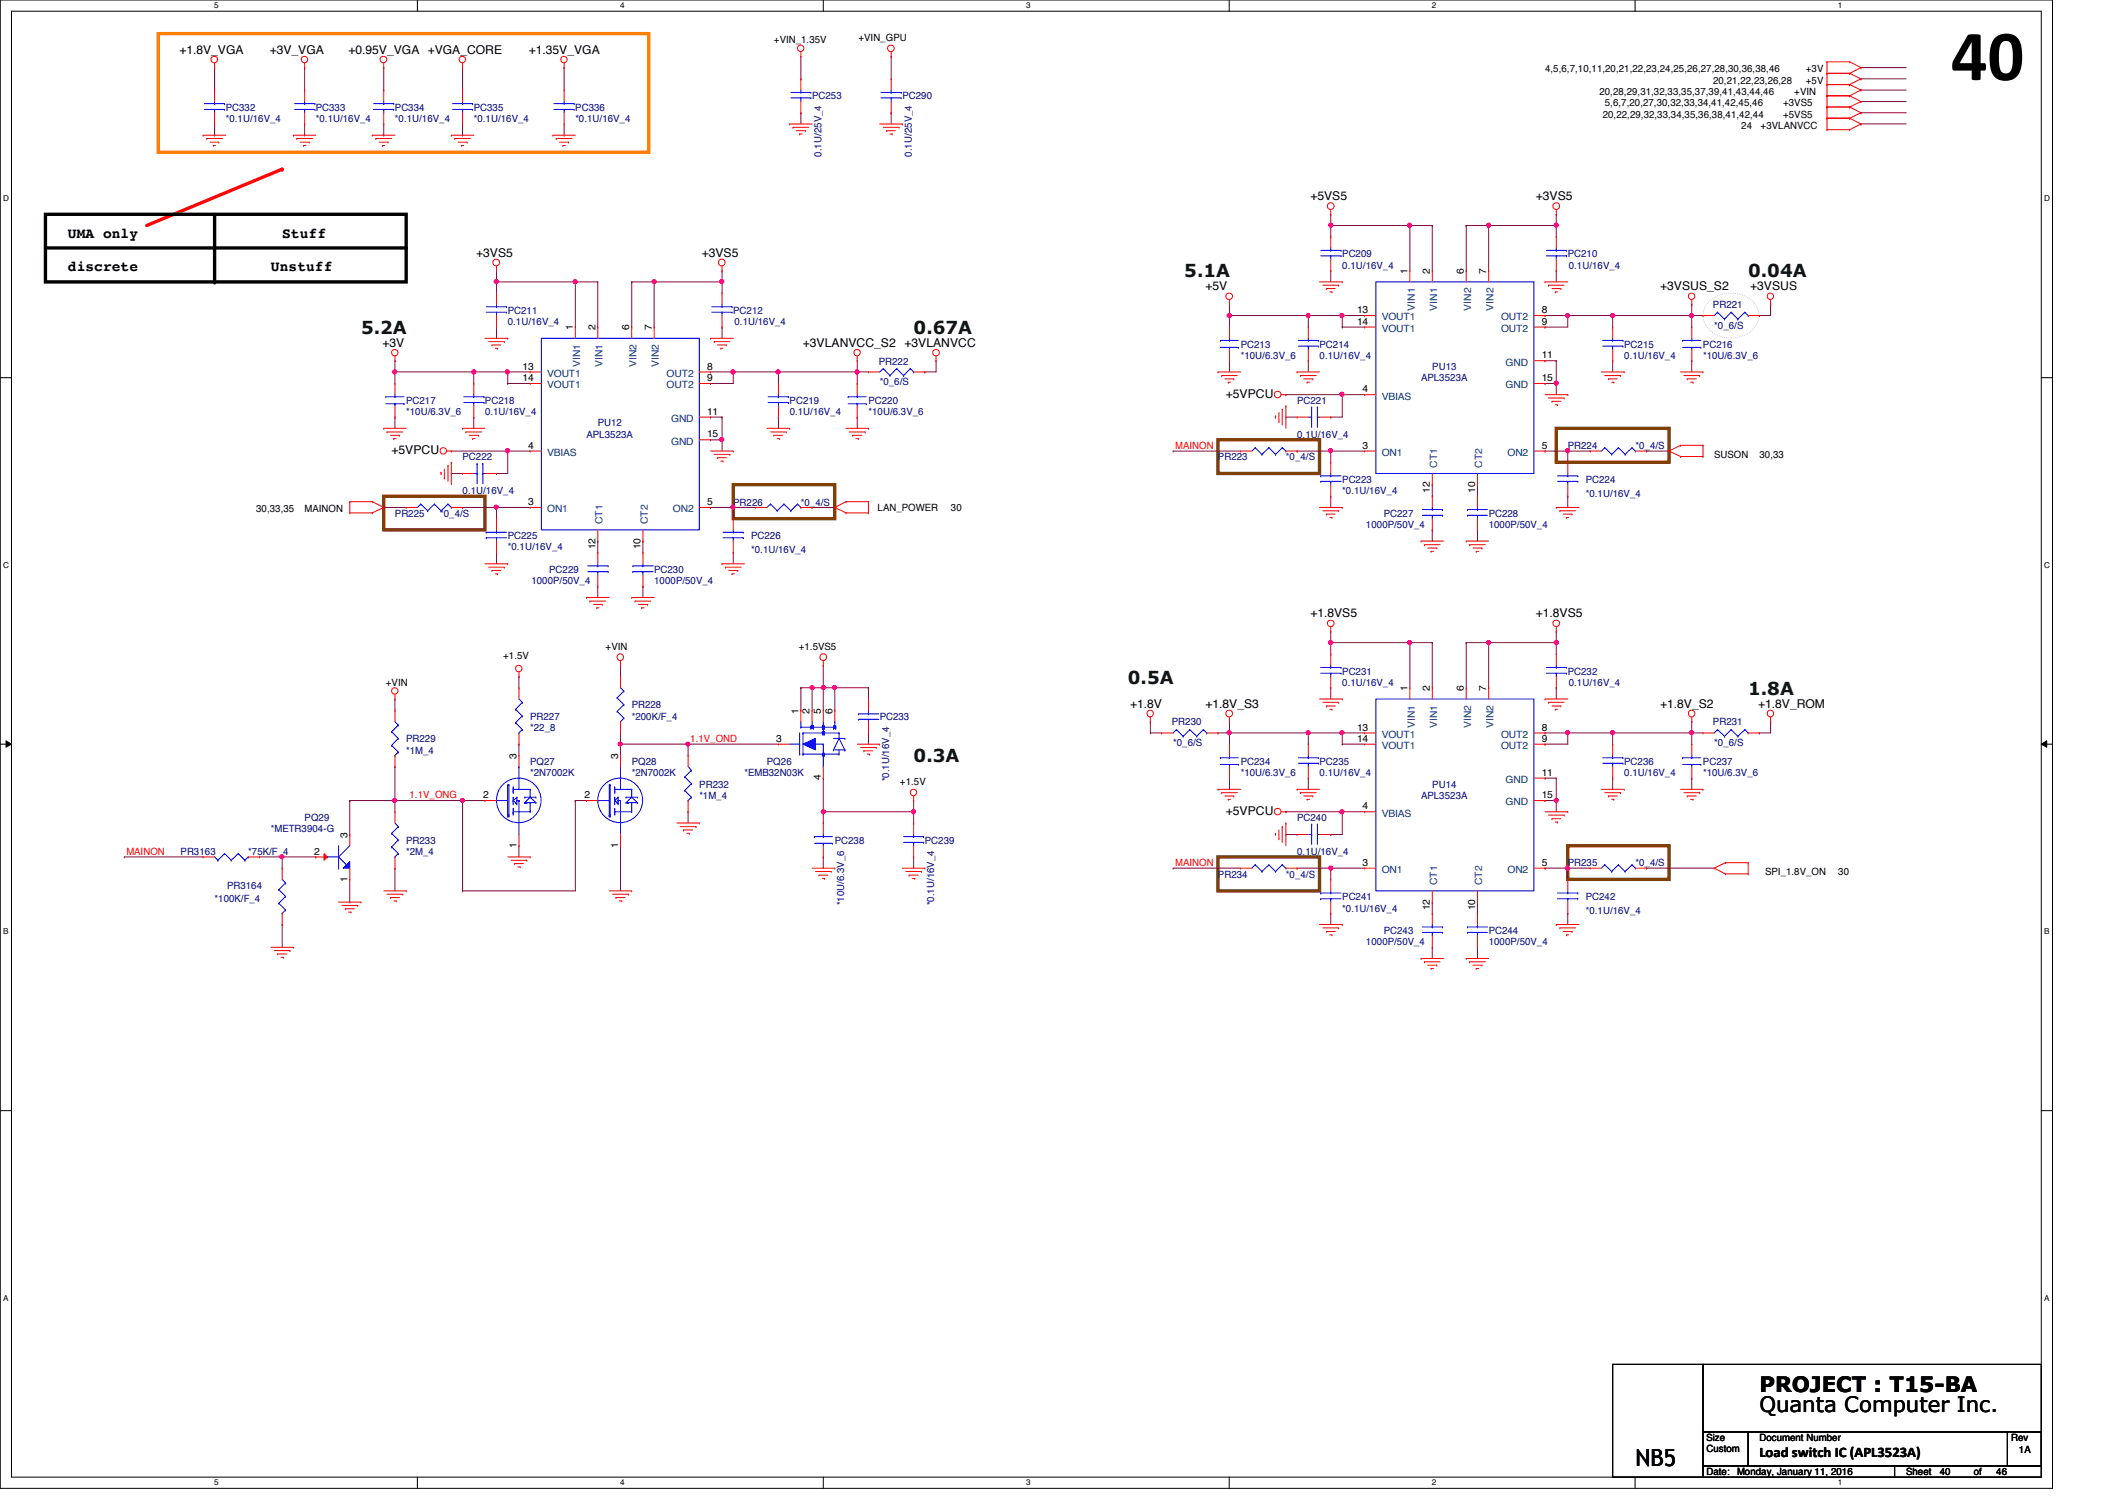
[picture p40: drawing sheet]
<svg xmlns="http://www.w3.org/2000/svg" width="297mm" height="210mm" viewBox="0 0 297 210" stroke-linecap="round" stroke-linejoin="round" font-family="sans-serif">
<defs><g id="words">
<text font-size="10.1" x="272.5" y="11.2">40</text>
<text font-size="3.3" x="228.4" y="204.7">NB5</text>
<g font-size="3">
<text x="245.7" y="197.2">Quanta Computer Inc.</text>
<text x="245.7" y="194.4">PROJECT : T15-BA</text>
</g>
<g font-size="2.5" fill="#004000">
<text x="165.4" y="38.7">5.1A</text>
<text x="244.1" y="38.7">0.04A</text>
<text x="50.4" y="46.6">5.2A</text>
<text x="127.6" y="46.6">0.67A</text>
<text x="157.5" y="95.5">0.5A</text>
<text x="244.1" y="97">1.8A</text>
<text x="127.6" y="106.5">0.3A</text>
</g>
<g font-size="2">
<text x="9.5" y="33.2">UMA only</text>
<text x="39.4" y="33.2">Stuff</text>
<text x="9.5" y="37.9">discrete</text>
<text x="37.8" y="37.9">Unstuff</text>
<text x="245.7" y="203.5">Load switch IC (APL3523A)</text>
</g>
<g font-size="1.7">
<text x="25.1" y="7.5">+1.8V_VGA</text>
<text x="37.7" y="7.5">+3V_VGA</text>
<text x="48.7" y="7.5">+0.95V_VGA +VGA_CORE</text>
<text x="73.9" y="7.5">+1.35V_VGA</text>
<text x="183" y="28">+5VS5</text>
<text x="214.5" y="28">+3VS5</text>
<text x="66.5" y="35.9">+3VS5</text>
<text x="98" y="35.9">+3VS5</text>
<text x="168.4" y="40.6">+5V</text>
<text x="231.9" y="40.6">+3VSUS_S2</text>
<text x="244.4" y="40.6">+3VSUS</text>
<text x="53.4" y="48.4">+3V</text>
<text x="112.1" y="48.4">+3VLANVCC_S2</text>
<text x="126.3" y="48.4">+3VLANVCC</text>
<text x="171.2" y="55.5">+5VPCU</text>
<text x="54.7" y="63.4">+5VPCU</text>
<text x="183" y="86.2">+1.8VS5</text>
<text x="214.5" y="86.2">+1.8VS5</text>
<text x="157.8" y="98.8">+1.8V</text>
<text x="168.4" y="98.8">+1.8V_S3</text>
<text x="231.9" y="98.8">+1.8V_S2</text>
<text x="245.5" y="98.8">+1.8V_ROM</text>
<text x="171.2" y="113.8">+5VPCU</text>
</g>
<g font-size="1.4">
<text x="119.9" y="5.7">+VIN_GPU</text>
<text x="108.1" y="6">+VIN_1.35V</text>
<text x="215.8" y="10.1">4,5,6,7,10,11,20,21,22,23,24,25,26,27,28,30,36,38,46</text>
<text x="239.2" y="11.7">20,21,22,23,26,28</text>
<text x="252.2" y="11.7">+5V</text>
<text x="252.2" y="10.1">+3V</text>
<text x="223.4" y="13.3">20,28,29,31,32,33,35,37,39,41,43,44,46</text>
<text x="223.8" y="16.4">20,22,29,32,33,34,35,36,38,41,42,44</text>
<text x="224.1" y="14.9">5,6,7,20,27,30,32,33,34,41,42,45,46</text>
<text x="243.2" y="18">24</text>
<text x="245.9" y="18">+3VLANVCC</text>
<text x="249" y="14.9">+3VS5</text>
<text x="249" y="16.4">+5VS5</text>
<text x="250.6" y="13.3">+VIN</text>
<text x="196.6" y="38.3" transform="rotate(-90 196.6 38.3)">1</text>
<text x="199.7" y="38.3" transform="rotate(-90 199.7 38.3)">2</text>
<text x="204.4" y="38.3" transform="rotate(-90 204.4 38.3)">6</text>
<text x="207.6" y="38.3" transform="rotate(-90 207.6 38.3)">7</text>
<text x="80" y="46.1" transform="rotate(-90 80 46.1)">1</text>
<text x="83.1" y="46.1" transform="rotate(-90 83.1 46.1)">2</text>
<text x="87.9" y="46.1" transform="rotate(-90 87.9 46.1)">6</text>
<text x="91" y="46.1" transform="rotate(-90 91 46.1)">7</text>
<text x="189.5" y="45.3">14</text>
<text x="189.5" y="43.7">13</text>
<text x="215.3" y="45.3">9</text>
<text x="215.3" y="43.7">8</text>
<text x="73" y="53.2">14</text>
<text x="73" y="51.6">13</text>
<text x="98.8" y="53.2">9</text>
<text x="98.8" y="51.6">8</text>
<text x="215.3" y="50">11</text>
<text x="215.3" y="53.2">15</text>
<text x="98.8" y="57.9">11</text>
<text x="190.3" y="54.8">4</text>
<text x="73.7" y="62.7">4</text>
<text x="98.8" y="61.1">15</text>
<text x="190.3" y="62.7">3</text>
<text x="215.3" y="62.7">5</text>
<text x="239.4" y="64">SUSON</text>
<text x="245.7" y="64">30,33</text>
<text x="35.8" y="71.5">30,33,35</text>
<text x="42.5" y="71.5">MAINON</text>
<text x="73.7" y="70.5">3</text>
<text x="98.8" y="70.5">5</text>
<text x="122.6" y="71.4">LAN_POWER</text>
<text x="132.8" y="71.4">30</text>
<text x="199.7" y="68.8" transform="rotate(-90 199.7 68.8)">12</text>
<text x="206" y="68.8" transform="rotate(-90 206 68.8)">10</text>
<text x="83.1" y="76.7" transform="rotate(-90 83.1 76.7)">12</text>
<text x="89.4" y="76.7" transform="rotate(-90 89.4 76.7)">10</text>
<text x="53.9" y="95.8">+VIN</text>
<text x="70.3" y="92">+1.5V</text>
<text x="84.6" y="90.8">+VIN</text>
<text x="111.5" y="90.8">+1.5VS5</text>
<text x="111.5" y="99.7" transform="rotate(-90 111.5 99.7)">1</text>
<text x="113.1" y="99.7" transform="rotate(-90 113.1 99.7)">2</text>
<text x="114.6" y="99.7" transform="rotate(-90 114.6 99.7)">5</text>
<text x="116.2" y="99.7" transform="rotate(-90 116.2 99.7)">6</text>
<text x="196.6" y="96.5" transform="rotate(-90 196.6 96.5)">1</text>
<text x="199.7" y="96.5" transform="rotate(-90 199.7 96.5)">2</text>
<text x="204.4" y="96.5" transform="rotate(-90 204.4 96.5)">6</text>
<text x="207.6" y="96.5" transform="rotate(-90 207.6 96.5)">7</text>
<text x="72.1" y="106" transform="rotate(-90 72.1 106)">3</text>
<text x="86.3" y="106" transform="rotate(-90 86.3 106)">3</text>
<text x="108.4" y="103.6">3</text>
<text x="189.5" y="103.6">14</text>
<text x="189.5" y="102">13</text>
<text x="215.3" y="103.6">9</text>
<text x="215.3" y="102">8</text>
<text x="67.5" y="111.5">2</text>
<text x="81.6" y="111.5">2</text>
<text x="114.6" y="109" transform="rotate(-90 114.6 109)">4</text>
<text x="125.7" y="109.6">+1.5V</text>
<text x="190.3" y="113">4</text>
<text x="215.3" y="108.3">11</text>
<text x="215.3" y="111.5">15</text>
<text x="43.9" y="119.3">2</text>
<text x="48.5" y="117" transform="rotate(-90 48.5 117)">3</text>
<text x="72.1" y="118.4" transform="rotate(-90 72.1 118.4)">1</text>
<text x="86.3" y="118.4" transform="rotate(-90 86.3 118.4)">1</text>
<text x="48.5" y="123.1" transform="rotate(-90 48.5 123.1)">1</text>
<text x="190.3" y="120.9">3</text>
<text x="215.3" y="120.9">5</text>
<text x="246.5" y="122.3">SPI_1.8V_ON</text>
<text x="256.7" y="122.3">30</text>
<text x="199.7" y="127.1" transform="rotate(-90 199.7 127.1)">12</text>
<text x="206" y="127.1" transform="rotate(-90 206 127.1)">10</text>
<text x="238.3" y="201.3">Size</text>
<text x="238.3" y="202.7">Custom</text>
<text x="245.7" y="201.3">Document Number</text>
<text x="280.8" y="201.3">Rev</text>
<text x="281.9" y="202.9">1A</text>
<text x="238.3" y="206">Date:</text>
<text x="242.6" y="206">Monday, January 11, 2016</text>
<text x="266.2" y="206">Sheet</text>
<text x="270.9" y="206">40</text>
<text x="275.6" y="206">of</text>
<text x="278.8" y="206">46</text>
</g>
<g font-size="1.4" fill="#000080">
<text x="31.5" y="15.5">PC332</text>
<text x="31.5" y="17.1">*0.1U/16V_4</text>
<text x="44.1" y="15.5">PC333</text>
<text x="44.1" y="17.1">*0.1U/16V_4</text>
<text x="55.2" y="15.5">PC334</text>
<text x="55.2" y="17.1">*0.1U/16V_4</text>
<text x="66.2" y="15.5">PC335</text>
<text x="66.2" y="17.1">*0.1U/16V_4</text>
<text x="80.3" y="15.5">PC336</text>
<text x="80.3" y="17.1">*0.1U/16V_4</text>
<text x="113.4" y="13.9">PC253</text>
<text x="126" y="13.9">PC290</text>
<text x="114.7" y="21.9" transform="rotate(-90 114.7 21.9)">0.1U/25V_4</text>
<text x="127.3" y="21.9" transform="rotate(-90 127.3 21.9)">0.1U/25V_4</text>
<text x="187.4" y="35.9">PC209</text>
<text x="218.9" y="35.9">PC210</text>
<text x="187.5" y="37.5">0.1U/16V_4</text>
<text x="219.1" y="37.5">0.1U/16V_4</text>
<text x="70.9" y="43.8">PC211</text>
<text x="70.9" y="45.4">0.1U/16V_4</text>
<text x="102.4" y="43.8">PC212</text>
<text x="102.6" y="45.4">0.1U/16V_4</text>
<text x="239.2" y="43.1">PR221</text>
<text x="239.4" y="45.9">*0_6/S</text>
<text x="122.7" y="50.9">PR222</text>
<text x="122.9" y="53.8">*0_6/S</text>
<text x="173.3" y="48.6">PC213</text>
<text x="173.3" y="50.1">*10U/6.3V_6</text>
<text x="184.3" y="48.6">PC214</text>
<text x="184.3" y="50.1">0.1U/16V_4</text>
<text x="198.5" y="53.3">APL3523A</text>
<text x="200" y="51.7">PU13</text>
<text x="226.8" y="48.6">PC215</text>
<text x="226.8" y="50.1">0.1U/16V_4</text>
<text x="237.8" y="48.6">PC216</text>
<text x="237.8" y="50.1">*10U/6.3V_6</text>
<text x="56.7" y="56.4">PC217</text>
<text x="56.7" y="58">*10U/6.3V_6</text>
<text x="67.7" y="56.4">PC218</text>
<text x="67.7" y="58">0.1U/16V_4</text>
<text x="83.5" y="59.6">PU12</text>
<text x="110.3" y="56.4">PC219</text>
<text x="110.3" y="58">0.1U/16V_4</text>
<text x="121.3" y="56.4">PC220</text>
<text x="121.3" y="58">*10U/6.3V_6</text>
<text x="181.1" y="56.4">PC221</text>
<text x="64.6" y="64.3">PC222</text>
<text x="81.9" y="61.1">APL3523A</text>
<text x="170.1" y="64.3">PR223</text>
<text x="179.6" y="64.3">*0_4/S</text>
<text x="181.1" y="61.1">0.1U/16V_4</text>
<text x="218.9" y="62.7">PR224</text>
<text x="228.4" y="62.7">*0_4/S</text>
<text x="64.6" y="69">0.1U/16V_4</text>
<text x="102.4" y="70.6">PR226</text>
<text x="111.8" y="70.6">*0_4/S</text>
<text x="187.4" y="67.4">PC223</text>
<text x="187.5" y="69">*0.1U/16V_4</text>
<text x="221.4" y="67.4">PC224</text>
<text x="221.5" y="69.3">*0.1U/16V_4</text>
<text x="55.2" y="72.2">PR225</text>
<text x="61.5" y="72.2">*0_4/S</text>
<text x="70.9" y="75.3">PC225</text>
<text x="70.9" y="76.9">*0.1U/16V_4</text>
<text x="104.9" y="75.3">PC226</text>
<text x="104.9" y="77.2">*0.1U/16V_4</text>
<text x="190.8" y="73.7">1000P/50V_4</text>
<text x="193.2" y="72.2">PC227</text>
<text x="207.9" y="72.2">PC228</text>
<text x="207.9" y="73.7">1000P/50V_4</text>
<text x="74.2" y="81.6">1000P/50V_4</text>
<text x="76.7" y="80.1">PC229</text>
<text x="91.4" y="80.1">PC230</text>
<text x="91.4" y="81.6">1000P/50V_4</text>
<text x="187.4" y="94.2">PC231</text>
<text x="187.5" y="95.8">0.1U/16V_4</text>
<text x="218.9" y="94.2">PC232</text>
<text x="219.1" y="95.8">0.1U/16V_4</text>
<text x="74" y="100.5">PR227</text>
<text x="88.2" y="98.9">PR228</text>
<text x="88.2" y="100.5">*200K/F_4</text>
<text x="122.8" y="100.5">PC233</text>
<text x="163.7" y="101.3">PR230</text>
<text x="239.2" y="101.3">PR231</text>
<text x="56.7" y="103.7">PR229</text>
<text x="56.7" y="105.2">*1M_4</text>
<text x="74" y="106.8">PQ27</text>
<text x="74" y="102.1">*22_8</text>
<text x="88.2" y="106.8">PQ28</text>
<text x="107.1" y="106.8">PQ26</text>
<text x="163.8" y="104.1">*0_6/S</text>
<text x="173.3" y="106.8">PC234</text>
<text x="184.3" y="106.8">PC235</text>
<text x="226.8" y="106.8">PC236</text>
<text x="237.8" y="106.8">PC237</text>
<text x="239.4" y="104.1">*0_6/S</text>
<text x="74" y="108.4">*2N7002K</text>
<text x="88.2" y="108.4">*2N7002K</text>
<text x="97.7" y="110">PR232</text>
<text x="97.7" y="111.5">*1M_4</text>
<text x="104" y="108.4">*EMB32N03K</text>
<text x="124.2" y="109.1" transform="rotate(-90 124.2 109.1)">*0.1U/16V_4</text>
<text x="173.3" y="108.4">*10U/6.3V_6</text>
<text x="184.3" y="108.4">0.1U/16V_4</text>
<text x="198.5" y="111.5">APL3523A</text>
<text x="200" y="110">PU14</text>
<text x="226.8" y="108.4">0.1U/16V_4</text>
<text x="237.8" y="108.4">*10U/6.3V_6</text>
<text x="25.2" y="119.4">PR3163</text>
<text x="34.7" y="119.4">*75K/F_4</text>
<text x="37.8" y="116.2">*METR3904-G</text>
<text x="42.5" y="114.7">PQ29</text>
<text x="56.7" y="117.9">PR233</text>
<text x="56.7" y="119.4">*2M_4</text>
<text x="116.6" y="117.9">PC238</text>
<text x="129.2" y="117.9">PC239</text>
<text x="181.1" y="114.7">PC240</text>
<text x="181.1" y="119.4">0.1U/16V_4</text>
<text x="31.7" y="124.1">PR3164</text>
<text x="170.1" y="122.6">PR234</text>
<text x="179.6" y="122.6">*0_4/S</text>
<text x="187.4" y="125.7">PC241</text>
<text x="218.9" y="121">PR235</text>
<text x="221.4" y="125.7">PC242</text>
<text x="228.4" y="121">*0_4/S</text>
<text x="30" y="126">*100K/F_4</text>
<text x="117.9" y="126.4" transform="rotate(-90 117.9 126.4)">*10U/6.3V_6</text>
<text x="130.5" y="126.4" transform="rotate(-90 130.5 126.4)">*0.1U/16V_4</text>
<text x="187.5" y="127.3">*0.1U/16V_4</text>
<text x="190.8" y="132">1000P/50V_4</text>
<text x="193.2" y="130.4">PC243</text>
<text x="207.9" y="130.4">PC244</text>
<text x="207.9" y="132">1000P/50V_4</text>
<text x="221.5" y="127.6">*0.1U/16V_4</text>
</g>
<g font-size="1.4" fill="#004080">
<text x="193" y="46.4">VOUT1</text>
<text x="193" y="44.7">VOUT1</text>
<text x="197.6" y="43.4" transform="rotate(-90 197.6 43.4)">VIN1</text>
<text x="200.7" y="43.4" transform="rotate(-90 200.7 43.4)">VIN1</text>
<text x="205.4" y="43.4" transform="rotate(-90 205.4 43.4)">VIN2</text>
<text x="208.6" y="43.4" transform="rotate(-90 208.6 43.4)">VIN2</text>
<text x="209.6" y="46.4">OUT2</text>
<text x="209.6" y="44.7">OUT2</text>
<text x="76.4" y="52.6">VOUT1</text>
<text x="81" y="51.3" transform="rotate(-90 81 51.3)">VIN1</text>
<text x="84.2" y="51.3" transform="rotate(-90 84.2 51.3)">VIN1</text>
<text x="88.9" y="51.3" transform="rotate(-90 88.9 51.3)">VIN2</text>
<text x="92" y="51.3" transform="rotate(-90 92 51.3)">VIN2</text>
<text x="93.1" y="52.6">OUT2</text>
<text x="210.3" y="51.1">GND</text>
<text x="76.4" y="54.2">VOUT1</text>
<text x="93.1" y="54.2">OUT2</text>
<text x="93.7" y="58.9">GND</text>
<text x="193" y="55.8">VBIAS</text>
<text x="210.3" y="54.2">GND</text>
<text x="76.4" y="63.7">VBIAS</text>
<text x="93.7" y="62.1">GND</text>
<text x="193" y="63.7">ON1</text>
<text x="200.7" y="65.3" transform="rotate(-90 200.7 65.3)">CT1</text>
<text x="207" y="65.3" transform="rotate(-90 207 65.3)">CT2</text>
<text x="210.5" y="63.7">ON2</text>
<text x="76.4" y="71.5">ON1</text>
<text x="94" y="71.5">ON2</text>
<text x="84.2" y="73.2" transform="rotate(-90 84.2 73.2)">CT1</text>
<text x="90.5" y="73.2" transform="rotate(-90 90.5 73.2)">CT2</text>
<text x="197.6" y="101.6" transform="rotate(-90 197.6 101.6)">VIN1</text>
<text x="200.7" y="101.6" transform="rotate(-90 200.7 101.6)">VIN1</text>
<text x="205.4" y="101.6" transform="rotate(-90 205.4 101.6)">VIN2</text>
<text x="208.6" y="101.6" transform="rotate(-90 208.6 101.6)">VIN2</text>
<text x="193" y="104.6">VOUT1</text>
<text x="193" y="103">VOUT1</text>
<text x="209.6" y="104.6">OUT2</text>
<text x="209.6" y="103">OUT2</text>
<text x="210.3" y="109.3">GND</text>
<text x="210.3" y="112.5">GND</text>
<text x="193" y="114">VBIAS</text>
<text x="193" y="121.9">ON1</text>
<text x="200.7" y="123.6" transform="rotate(-90 200.7 123.6)">CT1</text>
<text x="207" y="123.6" transform="rotate(-90 207 123.6)">CT2</text>
<text x="210.5" y="121.9">ON2</text>
</g>
<g font-size="1.4" fill="#f00">
<text x="164.1" y="62.7">MAINON</text>
<text x="96.4" y="103.6">1.1V_OND</text>
<text x="57.2" y="111.5">1.1V_ONG</text>
<text x="17.6" y="119.4">MAINON</text>
<text x="164.1" y="120.9">MAINON</text>
</g>
<g font-size="1.1">
<text x="29.9" y="1.1">5</text>
<text x="86.6" y="1.1">4</text>
<text x="143.3" y="1.1">3</text>
<text x="200" y="1.1">2</text>
<text x="256.7" y="1.1">1</text>
<text x=".5" y="28.1">D</text>
<text x="285.5" y="28.1">D</text>
<text x=".5" y="79.3">C</text>
<text x="285.5" y="79.3">C</text>
<text x=".5" y="130.5">B</text>
<text x="285.5" y="130.5">B</text>
<text x=".5" y="181.7">A</text>
<text x="285.5" y="181.7">A</text>
<text x="29.9" y="207.4">5</text>
<text x="86.6" y="207.4">4</text>
<text x="143.3" y="207.4">3</text>
<text x="200" y="207.4">2</text>
<text x="256.7" y="207.4">1</text>
</g>
</g></defs>
<path d="M0 0h286.6v207.9h-286.6zM1.6 1.6h283.5v204.7h-283.5z" fill="none" stroke="#000" stroke-width=".14"/>
<g fill="#fff">
<path d="M29.9 .2h.6v1.2h-.6z"/>
<path d="M29.9 206.5h.6v1.1h-.6z"/>
</g>
<path d="M58.3 0v1.6M58.3 206.3v1.6" fill="none" stroke="#000" stroke-width=".14"/>
<g fill="#fff">
<path d="M86.6 .2h.6v1.2h-.6z"/>
<path d="M86.6 206.5h.6v1.1h-.6z"/>
</g>
<path d="M115 0v1.6M115 206.3v1.6" fill="none" stroke="#000" stroke-width=".14"/>
<g fill="#fff">
<path d="M143.3 .2h.6v1.2h-.6z"/>
<path d="M143.3 206.5h.6v1.1h-.6z"/>
</g>
<path d="M171.7 0v1.6M171.7 206.3v1.6" fill="none" stroke="#000" stroke-width=".14"/>
<g fill="#fff">
<path d="M200 .2h.6v1.2h-.6z"/>
<path d="M200 206.5h.6v1.1h-.6z"/>
</g>
<path d="M228.3 0v1.6M228.3 206.3v1.6" fill="none" stroke="#000" stroke-width=".14"/>
<g fill="#fff">
<path d="M256.7 .2h.6v1.2h-.6z"/>
<path d="M256.7 206.5h.6v1.1h-.6z"/>
<path d="M.5 27.1h.7v1.2h-.7z"/>
<path d="M285.5 27.1h.8v1.2h-.8z"/>
<path d="M.5 78.3h.7v1.2h-.7z"/>
<path d="M285.5 78.3h.8v1.2h-.8z"/>
</g>
<path d="M0 52.7h1.6M285.1 52.7h1.5" fill="none" stroke="#000" stroke-width=".14"/>
<g fill="#fff">
<path d="M.5 129.5h.7v1.2h-.7z"/>
<path d="M285.5 129.5h.7v1.2h-.7z"/>
</g>
<path d="M0 103.9h1.6M.8 103.5l.8 .4-.8 .5zM285.1 103.9l.7-.4v.9zM285.1 103.9h1.5" fill="none" stroke="#000" stroke-width=".14"/>
<path d="M.8 103.5l.8 .4-.8 .5zM285.1 103.9l.7-.4v.9z" fill="#000"/>
<g fill="#fff">
<path d="M.5 180.7h.7v1.2h-.7z"/>
<path d="M285.5 180.7h.7v1.2h-.7z"/>
</g>
<path d="M0 155.1h1.6M285.1 155.1h1.5" fill="none" stroke="#000" stroke-width=".14"/>
<path d="M238.5 42.3a4.4 4.4 0 0 1 6.8 .5 2.77 2.77 0 0 1-1.4 3.9 4.4 4.4 0 0 1-5.8-1.4 2.6 2.6 0 0 1 .4-3z" fill="none" stroke="#c0c0c0" stroke-width=".14" stroke-dasharray="0 .3"/>
<path d="M22.1 4.7h68.5v16.6h-68.5z" fill="none" stroke="#ff8000" stroke-width=".47"/>
<path d="M39.4 23.6l-18.9 7.9" fill="none" stroke="#f00" stroke-width=".47"/>
<circle cx="39.4" cy="23.6" r=".23" fill="#f00"/>
<path d="M6.3 29.9h50.4v9.5h-50.4zM6.3 34.6h50.4M30 29.9v9.5" fill="none" stroke="#000" stroke-width=".47"/>
<g fill="#000">
<circle cx="30" cy="39.4" r=".23"/>
<circle cx="56.7" cy="34.6" r=".23"/>
</g>
<path d="M217.3 59.8h15.8v4.8h-15.8zM53.6 69.3h14.1v4.7h-14.1zM102.4 67.7h14.2v4.7h-14.2zM170.1 61.4h14.2v4.7h-14.2zM170.1 119.7h14.2v4.7h-14.2zM218.9 118.1h14.2v4.7h-14.2z" fill="none" stroke="#804000" stroke-width=".47"/>
<g fill="none" stroke="#800040" stroke-width=".14">
<path d="M259.9 12.6h.1M259.9 11h.1M259.9 15.7h.1M259.9 14.2h.1M259.9 9.4h.1M259.9 17.3h.1M259.9 12.6h6.3M259.9 11h6.3M259.9 15.7h6.3M259.9 14.2h6.3M259.9 9.4h6.3M259.9 17.3h6.3"/>
<path d="M69.3 39.4h.1M69.3 39.4v1.5M88.2 39.4h.1M88.2 39.4v6.3M88.2 39.4h3.2M100.8 37.8h.1M100.8 37.8v1.6M100.8 45.7h.1M100.8 45.7v1.5"/>
</g>
<circle cx="91.4" cy="39.3" r=".3" fill="#f0f"/>
<circle cx="91.4" cy="39.3" r=".3" fill="none" stroke="#f0f" stroke-width=".14"/>
<path d="M91.4 39.4h.1M91.4 39.4v6.3M91.4 39.4h9.4M100.8 39.4h.1M100.8 39.4v1.5" fill="none" stroke="#800040" stroke-width=".14"/>
<circle cx="100.8" cy="39.3" r=".3" fill="#f0f"/>
<circle cx="100.8" cy="39.3" r=".3" fill="none" stroke="#f0f" stroke-width=".14"/>
<path d="M99.2 58.3h.1M99.2 58.3h1.6M100.8 58.3h.1M100.8 58.3v4.7M99.2 61.4h.1M99.2 61.4h1.6M100.8 61.4h.1" fill="none" stroke="#800040" stroke-width=".14"/>
<circle cx="100.8" cy="61.4" r=".3" fill="#f0f"/>
<circle cx="100.8" cy="61.4" r=".3" fill="none" stroke="#f0f" stroke-width=".14"/>
<path d="M69.3 39.4h14.2M69.3 39.4h.1M80.3 39.4h.1M80.3 39.4v6.3M83.5 39.4h.1M83.5 39.4v6.3M63 66.1h.1M63 66.1h1.6M83.5 81.9h.1M83.5 81.9v1.5" fill="none" stroke="#800040" stroke-width=".14"/>
<circle cx="80.3" cy="39.3" r=".29" fill="#f0f"/>
<circle cx="80.3" cy="39.3" r=".29" fill="none" stroke="#f0f" stroke-width=".14"/>
<circle cx="69.3" cy="39.3" r=".3" fill="#f0f"/>
<circle cx="69.3" cy="39.3" r=".3" fill="none" stroke="#f0f" stroke-width=".14"/>
<path d="M69.3 45.7h.1M69.3 45.7v1.5M99.2 53.6h.1M99.2 53.6h3.2M102.4 51.9h.1M102.4 51.9h6.3M108.7 58.3h.1M108.7 58.3v1.5M119.7 58.3h.1M119.7 51.9h.1M119.7 51.9v1.7M119.7 58.3v1.5" fill="none" stroke="#800040" stroke-width=".14"/>
<circle cx="119.7" cy="51.9" r=".29" fill="#f0f"/>
<circle cx="119.7" cy="51.9" r=".29" fill="none" stroke="#f0f" stroke-width=".14"/>
<path d="M108.7 51.9h.1M108.7 51.9v1.7" fill="none" stroke="#800040" stroke-width=".14"/>
<circle cx="108.7" cy="51.9" r=".3" fill="#f0f"/>
<circle cx="108.7" cy="51.9" r=".3" fill="none" stroke="#f0f" stroke-width=".14"/>
<g fill="none" stroke="#800040" stroke-width=".14">
<path d="M69.3 37.8h.1M69.3 37.8v1.6M102.4 51.9h.1M102.4 51.9v1.7M108.7 51.9h.1M108.7 51.9h11M53.6 70.9h.1M53.6 70.9h3.1M63 63h.1M63 63h7.9M69.3 77.2h.1M69.3 77.2v1.5"/>
<path d="M70.9 63h.1M70.9 63v3.1M83.5 75.6h.1M83.5 75.6v1.6M89.8 75.6h.1M89.8 75.6v1.6M89.8 81.9h.1M89.8 81.9v1.5"/>
</g>
<circle cx="102.4" cy="51.9" r=".3" fill="#f0f"/>
<circle cx="102.4" cy="51.9" r=".3" fill="none" stroke="#f0f" stroke-width=".14"/>
<path d="M99.2 51.9h.1M99.2 51.9h3.2M70.9 63h.1M70.9 63h3.1" fill="none" stroke="#800040" stroke-width=".14"/>
<circle cx="70.9" cy="62.9" r=".3" fill="#f0f"/>
<circle cx="70.9" cy="62.9" r=".3" fill="none" stroke="#f0f" stroke-width=".14"/>
<path d="M55.2 58.3h.1M55.2 51.9h.1M55.2 51.9v1.7M55.2 58.3v1.5M66.2 51.9h.1M66.2 58.3h.1M66.2 58.3v1.5M66.2 51.9h4.7" fill="none" stroke="#800040" stroke-width=".14"/>
<circle cx="55.1" cy="51.9" r=".3" fill="#f0f"/>
<circle cx="55.1" cy="51.9" r=".3" fill="none" stroke="#f0f" stroke-width=".14"/>
<path d="M66.2 51.9h.1M66.2 51.9v1.7" fill="none" stroke="#800040" stroke-width=".14"/>
<circle cx="66.2" cy="51.9" r=".3" fill="#f0f"/>
<circle cx="66.2" cy="51.9" r=".3" fill="none" stroke="#f0f" stroke-width=".14"/>
<path d="M55.2 51.9h11M55.2 51.9h.1M55.2 50.4h.1M55.2 50.4v1.5M70.9 53.6h.1M70.9 51.9h.1M70.9 51.9v1.7M70.9 51.9h3.1M70.9 53.6h3.1" fill="none" stroke="#800040" stroke-width=".14"/>
<circle cx="70.9" cy="51.9" r=".3" fill="#f0f"/>
<circle cx="70.9" cy="51.9" r=".3" fill="none" stroke="#f0f" stroke-width=".14"/>
<path d="M69.3 70.9h.1M69.3 70.9h4.7M99.2 70.9h.1M99.2 70.9h3.2M102.4 70.9h.1M102.4 77.2h.1M102.4 70.9v1.5M102.4 77.2v1.5" fill="none" stroke="#800040" stroke-width=".14"/>
<circle cx="69.3" cy="70.8" r=".3" fill="#f0f"/>
<circle cx="69.3" cy="70.8" r=".3" fill="none" stroke="#f0f" stroke-width=".14"/>
<g fill="none" stroke="#800040" stroke-width=".14">
<path d="M185.8 31.5h.1M185.8 31.5v1.6M217.3 37.8h.1M217.3 29.9h.1M217.3 29.9v1.6M217.3 37.8v1.6M119.7 50.4h.1M119.7 50.4v1.5M64.6 70.9h.1M64.6 70.9h4.7M69.3 70.9h.1M69.3 66.1h.1"/>
<path d="M69.3 70.9v1.5M69.3 66.1h1.6M113.4 70.9h.1M113.4 70.9h3.2"/>
</g>
<circle cx="185.8" cy="31.4" r=".3" fill="#f0f"/>
<circle cx="185.8" cy="31.4" r=".3" fill="none" stroke="#f0f" stroke-width=".14"/>
<path d="M204.8 31.5h.1M204.8 31.5v6.3M204.8 31.5h12.5M207.9 31.5h.1M207.9 31.5v6.3" fill="none" stroke="#800040" stroke-width=".14"/>
<circle cx="217.3" cy="31.4" r=".3" fill="#f0f"/>
<circle cx="217.3" cy="31.4" r=".3" fill="none" stroke="#f0f" stroke-width=".14"/>
<circle cx="207.9" cy="31.4" r=".3" fill="#f0f"/>
<circle cx="207.9" cy="31.4" r=".3" fill="none" stroke="#f0f" stroke-width=".14"/>
<path d="M217.3 31.5h.1M217.3 31.5v1.6M215.8 53.6h.1M215.8 53.6h1.5M217.3 53.6h.1M217.3 53.6v1.5" fill="none" stroke="#800040" stroke-width=".14"/>
<circle cx="217.3" cy="53.5" r=".3" fill="#f0f"/>
<circle cx="217.3" cy="53.5" r=".3" fill="none" stroke="#f0f" stroke-width=".14"/>
<g fill="none" stroke="#800040" stroke-width=".14">
<path d="M196.9 31.5h.1M196.9 31.5v6.3M196.9 31.5h3.1M200 31.5h.1M200 31.5v6.3M179.6 58.3h.1M179.6 58.3h1.5M215.8 50.4h.1M215.8 50.4h1.5M217.3 50.4h.1M217.3 50.4v3.2M200 74h.1"/>
<path d="M200 74v1.6"/>
</g>
<circle cx="196.8" cy="31.4" r=".3" fill="#f0f"/>
<circle cx="196.8" cy="31.4" r=".3" fill="none" stroke="#f0f" stroke-width=".14"/>
<g fill="none" stroke="#800040" stroke-width=".14">
<path d="M185.8 31.5h.1M185.8 37.8h.1M185.8 37.8v1.6M185.8 31.5h11.1M215.8 45.7h.1M215.8 45.7h3.1M218.9 44.1h.1M218.9 44.1h17.4M225.2 50.4h.1M225.2 44.1h.1M225.2 44.1v1.6M225.2 50.4v1.5"/>
<path d="M236.3 50.4h.1M236.3 44.1h.1M236.3 44.1v1.6M236.3 50.4v1.5"/>
</g>
<circle cx="236.2" cy="44.1" r=".3" fill="#f0f"/>
<circle cx="236.2" cy="44.1" r=".3" fill="none" stroke="#f0f" stroke-width=".14"/>
<circle cx="225.2" cy="44.1" r=".3" fill="#f0f"/>
<circle cx="225.2" cy="44.1" r=".3" fill="none" stroke="#f0f" stroke-width=".14"/>
<path d="M185.8 29.9h.1M185.8 29.9v1.6M179.6 55.1h.1M179.6 55.1h7.8M206.3 74h.1M206.3 74v1.6" fill="none" stroke="#800040" stroke-width=".14"/>
<circle cx="187.4" cy="55.1" r=".3" fill="#f0f"/>
<circle cx="187.4" cy="55.1" r=".3" fill="none" stroke="#f0f" stroke-width=".14"/>
<g fill="none" stroke="#800040" stroke-width=".14">
<path d="M187.4 55.1h.1M187.4 55.1v3.2M215.8 44.1h.1M215.8 44.1h3.1M218.9 44.1h.1M218.9 44.1v1.6M163.8 63h9.5M163.8 63h.1M185.8 69.3h.1M185.8 69.3v1.6M200 67.7h.1M200 67.7v1.6"/>
<path d="M206.3 67.7h.1M206.3 67.7v1.6"/>
</g>
<circle cx="218.9" cy="44.1" r=".3" fill="#f0f"/>
<circle cx="218.9" cy="44.1" r=".3" fill="none" stroke="#f0f" stroke-width=".14"/>
<path d="M171.7 50.4h.1M171.7 44.1h.1M171.7 44.1v1.6M171.7 50.4v1.5M171.7 44.1h15.7M182.7 44.1h.1M182.7 50.4h.1M182.7 44.1v1.6M182.7 50.4v1.5M187.4 55.1h.1M187.4 55.1h3.2" fill="none" stroke="#800040" stroke-width=".14"/>
<circle cx="182.7" cy="44.1" r=".29" fill="#f0f"/>
<circle cx="182.7" cy="44.1" r=".29" fill="none" stroke="#f0f" stroke-width=".14"/>
<circle cx="171.7" cy="44.1" r=".3" fill="#f0f"/>
<circle cx="171.7" cy="44.1" r=".3" fill="none" stroke="#f0f" stroke-width=".14"/>
<path d="M171.7 42.5h.1M171.7 42.5v1.6M187.4 45.7h.1M187.4 44.1h.1M187.4 44.1v1.6M187.4 45.7h3.2M187.4 44.1h3.2" fill="none" stroke="#800040" stroke-width=".14"/>
<circle cx="187.4" cy="44.1" r=".3" fill="#f0f"/>
<circle cx="187.4" cy="44.1" r=".3" fill="none" stroke="#f0f" stroke-width=".14"/>
<path d="M215.8 63h.1M215.8 63h3.1M218.9 63h.1M218.9 63v1.6" fill="none" stroke="#800040" stroke-width=".14"/>
<circle cx="218.9" cy="62.9" r=".3" fill="#f0f"/>
<circle cx="218.9" cy="62.9" r=".3" fill="none" stroke="#f0f" stroke-width=".14"/>
<path d="M185.8 63h.1M185.8 63v1.6M185.8 63h4.8M218.9 69.3h.1M218.9 69.3v1.6" fill="none" stroke="#800040" stroke-width=".14"/>
<circle cx="185.8" cy="62.9" r=".3" fill="#f0f"/>
<circle cx="185.8" cy="62.9" r=".3" fill="none" stroke="#f0f" stroke-width=".14"/>
<path d="M185.8 58.3h1.6M185.8 58.3h.1M236.3 42.5h.1M236.3 42.5v1.6M102.4 70.9h.1M102.4 70.9h3.1M181.1 63h.1M181.1 63h4.7" fill="none" stroke="#800040" stroke-width=".14"/>
<circle cx="102.4" cy="70.8" r=".3" fill="#f0f"/>
<circle cx="102.4" cy="70.8" r=".3" fill="none" stroke="#f0f" stroke-width=".14"/>
<g fill="none" stroke="#800040" stroke-width=".14">
<path d="M119.7 51.9h.1M119.7 51.9h1.6M129.2 51.9h.1M130.7 50.4h.1M130.7 50.4v1.5h-1.5M236.3 44.1h.1M236.3 44.1h1.5M245.7 44.1h.1M247.3 42.5h.1M247.3 42.5v1.6h-1.6M218.9 63h.1M218.9 63h3.2"/>
<path d="M230 63h.1M230 63h3.1M185.8 89.7h.1M185.8 89.7v1.6M217.3 96.1h.1M217.3 88.2h.1M217.3 88.2v1.5M217.3 96.1v1.5"/>
</g>
<circle cx="185.8" cy="89.7" r=".3" fill="#f0f"/>
<circle cx="185.8" cy="89.7" r=".3" fill="none" stroke="#f0f" stroke-width=".14"/>
<path d="M204.8 89.7h.1M204.8 89.7v6.4M204.8 89.7h12.5M207.9 89.7h.1M207.9 89.7v6.4" fill="none" stroke="#800040" stroke-width=".14"/>
<circle cx="217.3" cy="89.7" r=".3" fill="#f0f"/>
<circle cx="217.3" cy="89.7" r=".3" fill="none" stroke="#f0f" stroke-width=".14"/>
<circle cx="207.9" cy="89.7" r=".3" fill="#f0f"/>
<circle cx="207.9" cy="89.7" r=".3" fill="none" stroke="#f0f" stroke-width=".14"/>
<path d="M217.3 89.7h.1M217.3 89.7v1.6M215.8 111.8h.1M215.8 111.8h1.5M217.3 111.8h.1M217.3 111.8v1.6" fill="none" stroke="#800040" stroke-width=".14"/>
<circle cx="217.3" cy="111.8" r=".29" fill="#f0f"/>
<circle cx="217.3" cy="111.8" r=".29" fill="none" stroke="#f0f" stroke-width=".14"/>
<g fill="none" stroke="#800040" stroke-width=".14">
<path d="M196.9 89.7h.1M196.9 89.7v6.4M196.9 89.7h3.1M200 89.7h.1M200 89.7v6.4M179.6 116.5h.1M179.6 116.5h1.5M215.8 108.7h.1M215.8 108.7h1.5M217.3 108.7h.1M217.3 108.7v3.1M200 132.3h.1"/>
<path d="M200 132.3v1.6"/>
</g>
<circle cx="196.8" cy="89.7" r=".3" fill="#f0f"/>
<circle cx="196.8" cy="89.7" r=".3" fill="none" stroke="#f0f" stroke-width=".14"/>
<g fill="none" stroke="#800040" stroke-width=".14">
<path d="M185.8 89.7h.1M185.8 96.1h.1M185.8 96.1v1.5M185.8 89.7h11.1M215.8 103.9h.1M215.8 103.9h3.1M218.9 102.4h.1M218.9 102.4h17.4M225.2 108.7h.1M225.2 102.4h.1M225.2 102.4v1.5M225.2 108.7v1.5"/>
<path d="M236.3 108.7h.1M236.3 102.4h.1M236.3 102.4v1.5M236.3 108.7v1.5"/>
</g>
<circle cx="236.2" cy="102.3" r=".3" fill="#f0f"/>
<circle cx="236.2" cy="102.3" r=".3" fill="none" stroke="#f0f" stroke-width=".14"/>
<circle cx="225.2" cy="102.3" r=".3" fill="#f0f"/>
<circle cx="225.2" cy="102.3" r=".3" fill="none" stroke="#f0f" stroke-width=".14"/>
<path d="M185.8 88.2h.1M185.8 88.2v1.5M179.6 113.4h.1M179.6 113.4h7.8M206.3 132.3h.1M206.3 132.3v1.6" fill="none" stroke="#800040" stroke-width=".14"/>
<circle cx="187.4" cy="113.4" r=".3" fill="#f0f"/>
<circle cx="187.4" cy="113.4" r=".3" fill="none" stroke="#f0f" stroke-width=".14"/>
<g fill="none" stroke="#800040" stroke-width=".14">
<path d="M160.7 100.8h.1M160.7 100.8v1.6M187.4 113.4h.1M187.4 113.4v3.1M215.8 102.4h.1M215.8 102.4h3.1M218.9 102.4h.1M218.9 102.4v1.5M163.8 121.2h9.5M163.8 121.2h.1M185.8 127.6h.1M185.8 127.6v1.5"/>
<path d="M200 126h.1M200 126v1.6M206.3 126h.1M206.3 126v1.6"/>
</g>
<circle cx="218.9" cy="102.3" r=".3" fill="#f0f"/>
<circle cx="218.9" cy="102.3" r=".3" fill="none" stroke="#f0f" stroke-width=".14"/>
<path d="M171.7 108.7h.1M171.7 102.4h.1M171.7 102.4v1.5M171.7 108.7v1.5M171.7 102.4h15.7M182.7 102.4h.1M182.7 108.7h.1M182.7 102.4v1.5M182.7 108.7v1.5M187.4 113.4h.1M187.4 113.4h3.2" fill="none" stroke="#800040" stroke-width=".14"/>
<circle cx="182.7" cy="102.3" r=".29" fill="#f0f"/>
<circle cx="182.7" cy="102.3" r=".29" fill="none" stroke="#f0f" stroke-width=".14"/>
<circle cx="171.7" cy="102.3" r=".3" fill="#f0f"/>
<circle cx="171.7" cy="102.3" r=".3" fill="none" stroke="#f0f" stroke-width=".14"/>
<path d="M171.7 100.8h.1M171.7 100.8v1.6M187.4 103.9h.1M187.4 102.4h.1M187.4 102.4v1.5M187.4 103.9h3.2" fill="none" stroke="#800040" stroke-width=".14"/>
<circle cx="187.4" cy="102.3" r=".3" fill="#f0f"/>
<circle cx="187.4" cy="102.3" r=".3" fill="none" stroke="#f0f" stroke-width=".14"/>
<path d="M187.4 102.4h.1M187.4 102.4h3.2M215.8 121.2h.1M215.8 121.2h3.1M218.9 121.2h.1M218.9 121.2v1.6" fill="none" stroke="#800040" stroke-width=".14"/>
<circle cx="218.9" cy="121.2" r=".3" fill="#f0f"/>
<circle cx="218.9" cy="121.2" r=".3" fill="none" stroke="#f0f" stroke-width=".14"/>
<path d="M185.8 121.2h.1M185.8 121.2v1.6M185.8 121.2h4.8M218.9 127.6h.1M218.9 127.6v1.5" fill="none" stroke="#800040" stroke-width=".14"/>
<circle cx="185.8" cy="121.2" r=".3" fill="#f0f"/>
<circle cx="185.8" cy="121.2" r=".3" fill="none" stroke="#f0f" stroke-width=".14"/>
<g fill="none" stroke="#800040" stroke-width=".14">
<path d="M115 96.1h1.6M115 96.1h.1M115 92.9h.1M115 92.9v3.2M121.3 96.1h.1M121.3 96.1v1.5M96.1 103.9h12.6M96.1 103.9h.1M115 113.4h.1M115 113.4h12.6M121.3 102.4h.1M121.3 102.4v1.5"/>
<path d="M127.6 113.4h.1M127.6 119.7h.1M127.6 111.8h.1M127.6 111.8v3.1M127.6 119.7v1.5M160.7 102.4h.1M160.7 102.4h1.5M170.1 102.4h1.6M170.1 102.4h.1M185.8 116.5h1.6M185.8 116.5h.1M236.3 100.8h.1"/>
<path d="M236.3 102.4h.1M236.3 100.8v1.6M236.3 102.4h1.5M245.7 102.4h.1M247.3 100.8h.1M247.3 100.8v1.6h-1.6M181.1 121.2h.1M181.1 121.2h4.7M218.9 121.2h.1M218.9 121.2h3.2M230 121.2h.1M230 121.2h9.4"/>
</g>
<circle cx="127.6" cy="113.4" r=".29" fill="#f0f"/>
<circle cx="127.6" cy="113.4" r=".29" fill="none" stroke="#f0f" stroke-width=".14"/>
<circle cx="115" cy="113.4" r=".3" fill="#f0f"/>
<circle cx="115" cy="113.4" r=".3" fill="none" stroke="#f0f" stroke-width=".14"/>
<path d="M111.8 96.1h.1M111.8 96.1v3.1M111.8 96.1h3.2M113.4 96.1h.1M113.4 96.1v3.1M115 113.4h.1M115 119.7h.1M115 113.4v1.5M115 119.7v1.5" fill="none" stroke="#800040" stroke-width=".14"/>
<circle cx="115" cy="96" r=".29" fill="#f0f"/>
<circle cx="115" cy="96" r=".29" fill="none" stroke="#f0f" stroke-width=".14"/>
<circle cx="113.4" cy="96" r=".29" fill="#f0f"/>
<circle cx="113.4" cy="96" r=".29" fill="none" stroke="#f0f" stroke-width=".14"/>
<path d="M116.6 96.1h.1M116.6 96.1v3.1M116.6 96.1h4.7" fill="none" stroke="#800040" stroke-width=".14"/>
<circle cx="116.5" cy="96" r=".29" fill="#f0f"/>
<circle cx="116.5" cy="96" r=".29" fill="none" stroke="#f0f" stroke-width=".14"/>
<path d="M72.5 94.5h.1M72.5 94.5v1.6M64.6 111.8h.1M64.6 111.8v12.6M64.6 111.8h3.1M72.5 118.1h.1M72.5 103.9h.1M72.5 103.9v1.6M72.5 118.1v1.6" fill="none" stroke="#800040" stroke-width=".14"/>
<circle cx="64.6" cy="111.8" r=".29" fill="#f0f"/>
<circle cx="64.6" cy="111.8" r=".29" fill="none" stroke="#f0f" stroke-width=".14"/>
<path d="M115 96.1h.1M115 96.1v3.1M96.1 103.9h.1M96.1 103.9v1.6M115 108.7h.1M115 108.7v4.7M48.8 126h.1M48.8 122.8v3.2M64.6 124.4h.1M64.6 124.4h15.7" fill="none" stroke="#800040" stroke-width=".14"/>
<circle cx="96.1" cy="103.9" r=".29" fill="#f0f"/>
<circle cx="96.1" cy="103.9" r=".29" fill="none" stroke="#f0f" stroke-width=".14"/>
<path d="M86.7 103.9h.1M86.7 103.9v1.6" fill="none" stroke="#800040" stroke-width=".14"/>
<circle cx="86.6" cy="103.9" r=".29" fill="#f0f"/>
<circle cx="86.6" cy="103.9" r=".29" fill="none" stroke="#f0f" stroke-width=".14"/>
<g fill="none" stroke="#800040" stroke-width=".14">
<path d="M55.2 97.6h.1M55.2 97.6v1.6M86.7 92.9h.1M86.7 92.9v1.6M48.8 111.8h.1M48.8 111.8h15.8M55.2 107.1h.1M55.2 111.8h.1M55.2 107.1v6.3M86.7 102.4h.1M86.7 103.9h.1M86.7 118.1h.1"/>
<path d="M86.7 102.4v1.5M86.7 118.1v6.3M86.7 103.9h9.4M55.2 121.2h.1M55.2 121.2v3.2"/>
</g>
<circle cx="55.1" cy="111.8" r=".29" fill="#f0f"/>
<circle cx="55.1" cy="111.8" r=".29" fill="none" stroke="#f0f" stroke-width=".14"/>
<g fill="none" stroke="#800040" stroke-width=".14">
<path d="M30 18.9h.1M30 9.4h.1M30 9.4v3.2M30 17.3v1.6M42.5 18.9h.1M42.5 9.4h.1M42.5 9.4v3.2M42.5 17.3v1.6M53.6 18.9h.1M53.6 9.4h.1M53.6 9.4v3.2M53.6 17.3v1.6"/>
<path d="M64.6 18.9h.1M64.6 9.4h.1M64.6 9.4v3.2M64.6 17.3v1.6M78.8 18.9h.1M78.8 9.4h.1M78.8 9.4v3.2M78.8 17.3v1.6M111.8 15.7h.1M111.8 11h.1M111.8 7.9v3.1M111.8 15.7v1.6"/>
<path d="M124.5 15.7h.1M124.5 7.9h.1M124.5 7.9v3.1M124.5 15.7v1.6M17.4 119.7h.1M17.4 119.7h11M36.2 119.7h3.2M39.4 119.7h.1M48.8 116.5h.1M48.8 111.8v4.7M80.3 111.8h.1M80.3 111.8v12.6"/>
<path d="M80.3 111.8h1.6M96.1 113.4h.1M96.1 113.4v1.5"/>
</g>
<circle cx="39.4" cy="119.6" r=".29" fill="#f0f"/>
<circle cx="39.4" cy="119.6" r=".29" fill="none" stroke="#f0f" stroke-width=".14"/>
<path d="M39.4 119.7h.1M39.4 119.7v1.5M39.4 119.7h4.7M44.1 119.7h.1M39.4 129.1h.1M39.4 129.1v3.2" fill="none" stroke="#800040" stroke-width=".14"/>
<g fill="none" stroke="#f00" stroke-width=".14">
<path d="M28.4 18.9h.1M28.4 18.9h3.1M28.9 19.3h2.2M28.9 19.3h.1M29.3 19.9h1.3M30 9.4h.1M30 8.8v.6M30.6 19.9h.1M41 18.9h.1M41 18.9h3.1M41.4 19.3h.1M41.4 19.3h2.2"/>
<path d="M41.9 19.9h1.3M42.5 9.4h.1M42.5 8.8v.6M43.2 19.9h.1M52 18.9h.1M52 18.9h3.2M52.5 19.3h2.2M52.5 19.3h.1M53 19.9h1.2M53.6 9.4h.1M53.6 8.8v.6M54.2 19.9h.1"/>
<path d="M63 18.9h.1M63 18.9h3.2M63.5 19.3h2.2M63.5 19.3h.1M64 19.9h1.2M64.6 9.4h.1M64.6 8.8v.6M65.2 19.9h.1M77.2 18.9h3.1M77.2 18.9h.1M77.7 19.3h.1M77.7 19.3h2.2"/>
<path d="M78.1 19.9h1.3M78.8 9.4h.1M78.8 8.8v.6M79.4 19.9h.1M110.3 17.3h.1M110.3 17.3h3.1M110.7 17.8h2.2M110.7 17.8h.1M111.2 18.2h1.3M111.7 18.7h.3M111.7 18.7h.1M111.8 7.9h.1"/>
<path d="M111.8 7.2v.7M112.5 18.2h.1M122.8 17.3h3.2M123.4 17.8h2.2M123.8 18.2h.1M123.8 18.2h1.2M124.3 18.7h.3M124.5 7.9h.1M124.5 7.2v.7M124.6 18.7h.1M125.6 17.8h.1M126 17.3h.1"/>
<path d="M255.1 11.8h.1M255.1 10.2h.1M255.1 13.4h.1M255.1 14.9h.1M255.1 16.5h.1M255.1 18.1h.1M255.1 8.6h.1M255.1 10.2h3.2M255.1 11.8h3.2M255.1 8.6v9.5M255.1 13.4h3.2M255.1 14.9h3.2"/>
<path d="M255.1 16.5h3.2M255.1 8.6h3.2M255.1 18.1h3.2M258.3 10.2h.1M258.3 11.8h.1M258.3 13.4h.1M258.3 14.9h.1M258.3 16.5h.1M258.3 18.1h.1M258.3 8.6h.1M258.3 10.2l1.6 .8M258.3 11.8l1.6 .8"/>
<path d="M258.3 13.4l1.6 .8M258.3 14.9l1.6 .8M258.3 16.5l1.6 .8M258.3 8.6l1.6 .8M259.9 11h.1M259.9 12.6h.1M259.9 14.2h.1M259.9 15.7h.1M259.9 17.3h.1M259.9 9.4h.1M259.9 11l-1.6 .8M259.9 12.6l-1.6 .8"/>
<path d="M259.9 14.2l-1.6 .7M259.9 15.7l-1.6 .8M259.9 17.3l-1.6 .8M259.9 9.4l-1.6 .8M29.8 20.3h.3M29.8 20.3h.1M42.4 20.3h.3M42.4 20.3h.1M53.4 20.3h.3M53.4 20.3h.1M64.4 20.3h.4M64.4 20.3h.1"/>
<path d="M69.3 37.8h.1M69.3 37.2v.6M78.6 20.3h.1M78.6 20.3h.3M100.8 37.8h.1M100.8 37.2v.6M184.3 39.4h3.1M184.7 39.8h2.2M185.8 29.9h.1M185.8 29.3v.6M186.9 39.8h.1M187.4 39.4h.1"/>
<path d="M196.9 37.8h.1M196.9 37.8v1.6M200 37.8h.1M200 37.8v1.6M204.8 37.8h.1M204.8 37.8v1.6M207.9 37.8h.1M207.9 37.8v1.6M215.8 39.4h.1M215.8 39.4h3.1M216.2 39.8h.1M216.2 39.8h2.2"/>
<path d="M217.3 29.9h.1M217.3 29.3v.6M53.6 59.8h.1M53.6 59.8h3.1M55.2 50.4h.1M55.2 49.7v.7M64.6 59.8h.1M64.6 59.8h3.1M67.7 47.2h3.2M68.2 47.7h2.2M68.7 48.2h1.2M68.7 48.2h.1"/>
<path d="M69.2 48.6h.3M69.5 48.6h.1M70.4 47.7h.1M70.9 47.2h.1M99.2 47.2h.1M99.2 47.2h3.2M99.7 47.7h.1M99.7 47.7h2.2M100.2 48.2h1.2M100.7 48.6h.3M100.7 48.6h.1M101.4 48.2h.1"/>
<path d="M107.1 59.8h3.2M110.3 59.8h.1M118.1 59.8h3.2M119.7 50.4h.1M119.7 49.7v.7M121.3 59.8h.1M130.7 50.4h.1M130.7 49.7v.7M170.1 51.9h.1M170.1 51.9h3.2M170.6 52.5h.1M170.6 52.5h2.2"/>
<path d="M171.1 52.9h1.2M171.5 53.4h.3M171.5 53.4h.1M171.7 42.5h.1M171.7 41.9v.6M172.3 52.9h.1M178.1 58.1h.1M178.1 58.1v.3M178.6 58.9h.1M178.6 57.6v1.3M178.9 55.1h.7M179.1 57.1h.1"/>
<path d="M179.1 57.2v2.2M179.6 56.7h.1M179.6 55.1h.1M179.6 56.7v3.1M181.1 51.9h.1M181.1 51.9h3.2M181.6 52.5h2.2M181.6 52.5h.1M182.1 52.9h1.2M182.5 53.4h.4M182.5 53.4h.1M183.3 52.9h.1"/>
<path d="M185.2 40.3h1.3M185.2 40.3h.1M185.7 40.8h.3M186 40.8h.1M190.6 45.7h.1M190.6 44.1h.1M190.6 55.1h.1M190.6 55.1h1.5M190.6 45.7h1.5M190.6 44.1h1.5M214.2 45.7h1.6M214.2 44.1h1.6"/>
<path d="M214.2 50.4h1.6M214.2 53.6h1.6M215.8 50.4h.1M215.8 45.7h.1M215.8 44.1h.1M215.8 53.6h.1M215.8 55.1h3.1M216.2 55.6h2.2M216.7 56h.1M216.7 40.3h1.3M216.7 56h1.3M217.2 40.8h.1"/>
<path d="M217.2 56.5h.3M217.2 40.8h.3M217.5 56.5h.1M218 40.3h.1M218.4 55.6h.1M218.9 55.1h.1M223.6 51.9h3.2M224.1 52.5h2.2M224.6 52.9h.1M224.6 52.9h1.2M225.1 53.4h.3M225.4 53.4h.1"/>
<path d="M226.3 52.5h.1M226.8 51.9h.1M234.7 51.9h3.1M235.2 52.5h2.2M235.6 52.9h1.3M235.6 52.9h.1M236.1 53.4h.3M236.3 42.5h.1M236.3 41.9v.6M236.4 53.4h.1M237.4 52.5h.1M237.8 51.9h.1"/>
<path d="M247.3 42.5h.1M247.3 41.9v.6M48.8 71.6h.1M48.8 70.1h.1M48.8 70.1h3.2M48.8 70.1v1.5M48.8 71.6h3.2M52 70.1h.1M52 71.6h.1M52 70.1l1.6 .8M53.6 70.9h.1M53.6 70.9l-1.6 .7"/>
<path d="M54.1 60.3h.1M54.1 60.3h2.2M54.5 60.8h1.3M55 61.3h.3M55 61.3h.1M55.8 60.8h.1M61.6 66h.1M61.6 66v.3M62.1 66.8h.1M62.1 65.5v1.3M62.4 63h.6M62.6 65h.1"/>
<path d="M62.6 65v2.2M63 64.6h.1M63 63h.1M63 64.6v3.1M65.1 60.3h2.2M65.1 60.3h.1M65.5 60.8h1.3M66 61.3h.3M66 61.3h.1M66.8 60.8h.1M67.7 78.7h3.2M68.2 79.2h2.2"/>
<path d="M68.7 79.7h1.2M68.7 79.7h.1M70.4 79.2h.1M70.9 78.7h.1M99.2 63h3.2M99.7 63.5h2.2M100.2 63.9h.1M100.2 63.9h1.2M100.7 64.4h.3M100.8 78.7h3.2M100.8 78.7h.1M101 64.4h.1"/>
<path d="M101.3 79.2h.1M101.3 79.2h2.2M101.8 79.7h1.2M101.9 63.5h.1M102.4 63h.1M103 79.7h.1M107.6 60.3h2.2M108.1 60.8h.1M108.1 60.8h1.2M108.5 61.3h.3M108.8 61.3h.1M109.8 60.3h.1"/>
<path d="M116.6 70.9h.1M116.6 70.9l1.5 .7M118.1 70.1h.1M118.1 71.6h.1M118.1 71.6h3.2M118.1 70.1l-1.5 .8M118.1 70.1h3.2M118.6 60.3h2.2M119.1 60.8h1.3M119.1 60.8h.1M119.5 61.3h.4M119.9 61.3h.1"/>
<path d="M120.8 60.3h.1M121.3 71.6h.1M121.3 70.1h.1M121.3 70.1v1.5M184.3 70.9h3.1M184.7 71.3h2.2M185.2 71.8h1.3M185.2 71.8h.1M185.7 72.3h.3M186 72.3h.1M186.9 71.3h.1M187.4 70.9h.1"/>
<path d="M190.6 63h.1M190.6 63h1.5M198.5 75.6h.1M198.5 75.6h3.1M198.9 76.1h2.2M198.9 76.1h.1M199.4 76.5h1.3M199.9 77h.1M199.9 77h.3M200 67.7h.1M200 66.1v1.6M200.7 76.5h.1"/>
<path d="M204.8 75.6h.1M204.8 75.6h3.1M205.2 76.1h2.2M205.2 76.1h.1M205.7 76.5h1.3M206.2 77h.1M206.2 77h.3M206.3 67.7h.1M206.3 66.1v1.6M207 76.5h.1M214.2 63h1.6M215.8 63h.1"/>
<path d="M217.3 70.9h.1M217.3 70.9h3.2M217.8 71.3h.1M217.8 71.3h2.2M218.3 71.8h1.2M218.8 72.3h.1M218.8 72.3h.3M219.5 71.8h.1M233.1 63h.1M233.1 63l1.6 .8M234.7 63.8h.1M234.7 62.2h.1"/>
<path d="M234.7 63.8h3.1M234.7 62.2l-1.6 .8M234.7 62.2h3.1M237.8 63.8h.1M237.8 62.2h.1M237.8 62.2v1.6M55.2 97.6h.1M55.2 97v.6M69.2 80.1h.3M69.5 80.1h.1M72.5 94.5h.1M72.5 93.9v.6"/>
<path d="M81.9 83.4h.1M81.9 83.4h3.2M82.4 83.9h2.2M82.4 83.9h.1M82.9 84.4h1.2M83.4 84.9h.2M83.4 84.9h.1M84.1 84.4h.1M86.7 92.9h.1M86.7 92.3v.6M88.2 83.4h.1M88.2 83.4h3.2"/>
<path d="M88.7 83.9h.1M88.7 83.9h2.2M89.2 84.4h1.2M89.6 84.9h.1M89.6 84.9h.4M90.4 84.4h.1M102.2 80.1h.4M102.2 80.1h.1M115 92.9h.1M115 92.3v.6M184.3 97.6h3.1M184.7 98.1h2.2"/>
<path d="M185.2 98.6h1.3M185.2 98.6h.1M185.7 99.1h.3M185.8 88.2h.1M185.8 87.5v.7M186 99.1h.1M186.9 98.1h.1M187.4 97.6h.1M215.8 97.6h.1M215.8 97.6h3.1M216.2 98.1h.1M216.2 98.1h2.2"/>
<path d="M216.7 98.6h1.3M217.2 99.1h.1M217.2 99.1h.3M217.3 88.2h.1M217.3 87.5v.7M218 98.6h.1M70.9 119.7h3.1M74 119.7h.1M94.5 114.9h3.2M95 115.4h2.2M95.5 115.9h.1M95.5 115.9h1.2"/>
<path d="M95.9 116.4h.4M96.1 105.5h.1M96.1 113.4h.1M96.1 105.5v1.6M96.1 111.8v1.6M96.3 116.4h.1M97.2 115.4h.1M97.7 114.9h.1M119.7 103.9h3.1M120.2 104.4h2.2M120.6 104.9h.1M120.6 104.9h1.3"/>
<path d="M121.1 105.3h.4M121.5 105.3h.1M122.4 104.4h.1M122.8 103.9h.1M127.6 111.8h.1M127.6 114.9h.1M127.6 119.7h.1M127.6 111.2v.6M127.6 114.9v1.6M127.6 118.1v1.6M160.7 100.8h.1M160.7 100.2v.6"/>
<path d="M170.1 110.2h.1M170.1 110.2h3.2M170.6 110.7h.1M170.6 110.7h2.2M171.1 111.2h1.2M171.5 111.6h.3M171.5 111.6h.1M171.7 100.8h.1M171.7 100.2v.6M172.3 111.2h.1M178.1 116.4h.1M178.1 116.4v.3"/>
<path d="M178.6 117.1h.1M178.6 115.9v1.2M178.9 113.4h.7M179.1 115.4h.1M179.1 115.4v2.2M179.6 114.9h.1M179.6 113.4h.1M179.6 114.9v3.2M181.1 110.2h.1M181.1 110.2h3.2M181.6 110.7h2.2M181.6 110.7h.1"/>
<path d="M182.1 111.2h1.2M182.5 111.6h.4M182.5 111.6h.1M183.3 111.2h.1M215.8 113.4h3.1M216.2 113.8h2.2M216.7 114.3h.1M216.7 114.3h1.3M217.2 114.8h.3M217.5 114.8h.1M218.4 113.8h.1M218.9 113.4h.1"/>
<path d="M223.6 110.2h3.2M224.1 110.7h2.2M224.6 111.2h.1M224.6 111.2h1.2M225.1 111.6h.3M225.4 111.6h.1M226.3 110.7h.1M226.8 110.2h.1M234.7 110.2h3.1M235.2 110.7h2.2M235.6 111.2h1.3M235.6 111.2h.1"/>
<path d="M236.1 111.6h.3M236.3 100.8h.1M236.3 100.2v.6M236.4 111.6h.1M237.4 110.7h.1M237.8 110.2h.1M247.3 100.8h.1M247.3 100.2v.6M37.8 132.3h3.2M38.3 132.8h2.2M38.8 133.2h1.2M38.8 133.2h.1"/>
<path d="M39.2 133.7h.4M39.6 133.7h.1M40.5 132.8h.1M41 132.3h.1M47.3 126h3.1M47.7 126.4h2.2M48.2 126.9h.1M48.2 126.9h1.3M48.7 127.4h.3M49 127.4h.1M49.9 126.4h.1M50.4 126h.1"/>
<path d="M53.6 124.4h3.1M54.1 124.9h2.2M54.5 125.3h.1M54.5 125.3h1.3M55 125.8h.3M55.3 125.8h.1M56.3 124.9h.1M56.7 124.4h.1M71.4 120.1h2.2M71.8 120.6h1.3M71.8 120.6h.1M72.3 121.1h.3"/>
<path d="M72.6 121.1h.1M73.6 120.1h.1M85.1 124.4h3.1M85.6 124.9h2.2M86 125.3h.1M86 125.3h1.3M86.5 125.8h.3M86.8 125.8h.1M87.8 124.9h.1M88.2 124.4h.1M113.4 121.2h3.2M113.9 121.7h2.2"/>
<path d="M114.4 122.2h1.2M114.4 122.2h.1M114.8 122.7h.3M115.1 122.7h.1M116.1 121.7h.1M116.6 121.2h.1M126 121.2h3.2M126.5 121.7h2.2M127 122.2h.1M127 122.2h1.2M127.4 122.7h.4M127.8 122.7h.1"/>
<path d="M128.7 121.7h.1M129.2 121.2h.1M184.3 129.1h3.1M184.7 129.6h2.2M185.2 130.1h1.3M185.2 130.1h.1M185.7 130.6h.3M186 130.6h.1M186.9 129.6h.1M187.4 129.1h.1M198.5 133.9h.1M198.5 133.9h3.1"/>
<path d="M198.9 134.3h2.2M198.9 134.3h.1M199.4 134.8h1.3M199.9 135.3h.1M199.9 135.3h.3M200.7 134.8h.1M204.8 133.9h.1M204.8 133.9h3.1M205.2 134.3h2.2M205.2 134.3h.1M205.7 134.8h1.3M206.2 135.3h.1"/>
<path d="M206.2 135.3h.3M207 134.8h.1M217.3 129.1h.1M217.3 129.1h3.2M217.8 129.6h.1M217.8 129.6h2.2M218.3 130.1h1.2M218.8 130.6h.1M218.8 130.6h.3M219.5 130.1h.1M239.4 121.2h.1M239.4 121.2l1.6 .8"/>
<path d="M241 122h.1M241 120.5h.1M241 122h3.1M241 120.5l-1.6 .7M241 120.5h3.1M244.1 122h.1M244.1 120.5h.1M244.1 120.5v1.5"/>
<circle cx="29.9" cy="8.3" r=".46"/>
<circle cx="42.5" cy="8.3" r=".45"/>
<circle cx="53.6" cy="8.3" r=".46"/>
<circle cx="64.6" cy="8.3" r=".45"/>
<circle cx="78.8" cy="8.3" r=".45"/>
<circle cx="111.8" cy="6.7" r=".45"/>
<circle cx="124.4" cy="6.7" r=".46"/>
<circle cx="69.3" cy="36.7" r=".47"/>
<circle cx="100.8" cy="36.7" r=".47"/>
<circle cx="185.8" cy="28.8" r=".47"/>
<circle cx="217.3" cy="28.8" r=".47"/>
<circle cx="55.1" cy="49.2" r=".45"/>
<circle cx="119.7" cy="49.2" r=".45"/>
<circle cx="130.7" cy="49.2" r=".46"/>
<circle cx="171.7" cy="41.4" r=".46"/>
<circle cx="178.4" cy="55.1" r=".46"/>
<circle cx="236.2" cy="41.4" r=".45"/>
<circle cx="247.2" cy="41.4" r=".45"/>
<circle cx="61.9" cy="63" r=".45"/>
<circle cx="55.1" cy="96.5" r=".45"/>
<circle cx="72.4" cy="93.4" r=".45"/>
<circle cx="86.6" cy="91.8" r=".46"/>
<circle cx="115" cy="91.8" r=".47"/>
<circle cx="160.6" cy="99.6" r=".46"/>
<circle cx="171.7" cy="99.6" r=".47"/>
<circle cx="185.8" cy="87.1" r=".46"/>
<circle cx="217.3" cy="87.1" r=".46"/>
<circle cx="236.2" cy="99.6" r=".46"/>
<circle cx="247.2" cy="99.6" r=".46"/>
<circle cx="127.6" cy="110.7" r=".45"/>
<circle cx="178.4" cy="113.3" r=".46"/>
</g>
<path d="M225.2 190.5h12.6v15.8h-12.6zM237.8 190.5h47.3v9.5h-47.3zM237.8 200h6.3v4.7h-6.3zM244.1 200h41v4.7h-41zM280.3 200h4.8v4.7h-4.8zM237.8 204.7h26.8v1.6h-26.8zM264.6 204.7h20.5v1.6h-20.5z" fill="none" stroke="#000" stroke-width=".14"/>
<g fill="none" stroke="#00f" stroke-width=".14">
<path d="M192.1 39.4h22.1v26.7h-22.1zM95.6 108.5h.1M95.6 110.4h.1M95.6 108.5l1 .9M95.6 110.4l1 .9M96.1 111.8h.1M96.1 107.1l.5 .5M96.6 107.6h.1M96.6 109.4h.1M96.6 111.3h.1M96.6 107.6l-1 .9M96.6 109.4l-1 1"/>
<path d="M96.6 111.3l-.5 .5M126.2 117.6h2.8M126.2 116.8h2.8M127.6 116.8h.1M127.6 117.6h.1M127.6 116.5v.3M127.6 117.6v.5M129 117.6h.1M129 116.8h.1"/>
</g>
<path d="M48.4 120.8l.4-.5v.9h-.9z" fill-rule="evenodd" fill="#00f"/>
<path d="M45.7 119.7h.1M45.7 119.7h1.6M47.3 119.7h.1M47.3 119.7l1.1 1.1M47.3 118.1v3.1M48.8 118.1l-1.5 1.6M47.3 121.2h.1M48.4 120.8l.4-.5v.9h-.9zM48.4 120.8h.1" fill="none" stroke="#00f" stroke-width=".14"/>
<path d="M45.3 119.2l.4 .5-.4 .4z" fill="#f00"/>
<g fill="none" stroke="#f00" stroke-width=".14">
<path d="M42.5 12.6h.1M42.5 17.3h.1M42.5 12.6v1.6M42.5 15.7v1.6M111.8 11h.1M111.8 15.7h.1M111.8 11v1.6M111.8 14.2v1.5M217.3 33.1h.1M217.3 37.8h.1M217.3 33.1v1.5M217.3 36.2v1.6"/>
<path d="M55.2 53.6h.1M55.2 58.3h.1M55.2 53.6v1.5M55.2 56.7v1.6M69.3 40.9h.1M69.3 45.7h.1M69.3 40.9v1.6M69.3 44.1v1.6M121.3 51.9h.1M121.3 51.9h1.5M127.6 51.9h1.6M129.2 51.9h.1"/>
<path d="M181.1 58.3h.1M181.1 58.3h1.6M184.3 58.3h1.5M185.8 58.3h.1M237.8 44.1h.1M237.8 44.1h1.6M244.1 44.1h1.6M245.7 44.1h.1M89.8 77.2h.1M89.8 77.2v1.5M102.4 72.4h.1M102.4 77.2h.1"/>
<path d="M102.4 72.4v1.6M102.4 75.6v1.6M185.8 64.6h.1M185.8 69.3h.1M185.8 64.6v1.5M185.8 67.7v1.6M200 69.3h.1M200 74h.1M200 69.3v1.6M200 72.4v1.6M86.7 94.5h.1M86.7 94.5v1.6"/>
<path d="M89.8 81.9h.1M89.8 80.3v1.6M121.3 97.6h.1M121.3 97.6v1.6M44.1 119.7h1.6M44.1 119.7h.1M45.3 119.2l.4 .5-.4 .4zM48.8 116.5h.1M48.8 116.5v1.6M55.2 113.4h.1M55.2 113.4v1.5M55.2 119.7v1.5"/>
<path d="M67.7 111.8h1.6M67.7 111.8h.1M72.5 105.5h.1M72.5 118.1h.1M72.5 105.5v1.6M72.5 116.5v1.6M81.9 111.8h.1M81.9 111.8h1.6M86.7 102.4h.1M86.7 105.5h.1M86.7 118.1h.1M86.7 100.8v1.6"/>
<path d="M86.7 105.5v1.6M86.7 116.5v1.6M121.3 102.4h.1M121.3 100.8v1.6M171.7 103.9h.1M171.7 108.7h.1M171.7 103.9v1.6M171.7 107.1v1.6M237.8 102.4h.1M237.8 102.4h1.6M244.1 102.4h1.6M245.7 102.4h.1"/>
<path d="M39.4 121.2h.1M39.4 129.1h.1M39.4 121.2v1.6M39.4 127.6v1.5M48.8 122.8h.1M48.8 121.2v1.6M55.2 121.2h.1M173.3 121.2h.1M173.3 121.2h1.5M179.6 121.2h1.5M181.1 121.2h.1M185.8 122.8h.1"/>
<path d="M185.8 127.6h.1M185.8 122.8v1.6M185.8 126v1.6"/>
</g>
<g fill="none" stroke="#00f" stroke-width=".14">
<path d="M41.1 15.3h2.9M41.1 14.5h2.9M42.5 14.5h.1M42.5 15.3h.1M42.5 14.2v.3M42.5 15.3v.4M44 15.3h.1M44 14.5h.1M110.4 13.7h2.8M110.4 12.9h2.8M111.8 12.9h.1M111.8 13.7h.1"/>
<path d="M111.8 12.6v.3M111.8 13.7v.5M113.2 13.7h.1M113.2 12.9h.1M215.9 35.7h2.9M215.9 35h2.9M217.3 35h.1M217.3 35.7h.1M217.3 34.6v.4M217.3 35.7v.5M218.8 35.7h.1M218.8 35h.1"/>
<path d="M53.9 55.4h2.5M53.9 55.4h.1M53.9 56.4h2.5M55.2 55.4h.1M55.2 56.4h.1M55.2 55.1v.3M55.2 56.4v.3M56.4 56.4h.1M67.9 43.6h2.8M67.9 42.8h2.8M69.3 42.8h.1M69.3 43.6h.1"/>
<path d="M69.3 42.5v.3M69.3 43.6v.5M70.7 43.6h.1M70.7 42.8h.1M123.4 51.5l-.6 .4M123.4 51.5h.1M123.4 51.5l.9 1M124.3 52.5h.1M125.2 51.5l-.9 1M125.2 51.5h.1M125.2 51.5l1 1M126.2 52.5h.1"/>
<path d="M127.1 51.5l-.9 1M127.1 51.5h.1M127.1 51.5l.5 .4M127.6 51.9h.1M182.7 58.3h.5M183.2 56.9h.1M183.2 58.3h.1M183.2 56.9v2.8M184 58.3h.1M184 56.9h.1M184 56.9v2.8M184 58.3h.3"/>
<path d="M239.9 43.6l-.5 .5M239.9 43.6h.1M239.9 43.6l.9 1M240.8 44.6h.1M241.8 43.6l-1 1M241.8 43.6h.1M241.8 43.6l.9 1M242.7 44.6h.1M243.7 43.6l-1 1M243.7 43.6h.1M243.7 43.6l.4 .5M244.1 44.1h.1"/>
<path d="M88.4 79.8h2.8M88.4 79h2.8M88.4 79.8h.1M88.4 79h.1M89.8 79h.1M89.8 79.8h.1M89.8 78.7v.3M89.8 79.8v.5M101 75.1h2.8M101 74.3h2.8M102.4 74.3h.1M102.4 75.1h.1"/>
<path d="M102.4 74v.3M102.4 75.1v.5M103.8 75.1h.1M103.8 74.3h.1M184.4 67.2h.1M184.4 66.5h.1M184.4 67.2h2.9M184.4 66.5h2.9M185.8 66.5h.1M185.8 67.2h.1M185.8 66.1v.4M185.8 67.2v.5"/>
<path d="M198.6 72h2.9M198.6 71.2h2.9M200 71.2h.1M200 72h.1M200 70.9v.3M200 72v.4M201.5 72h.1M201.5 71.2h.1M86.2 97.5h.1M86.2 99.4h.1M86.2 97.5l.9 .9M86.2 99.4l.9 .9"/>
<path d="M86.7 96.1l.4 .4M87.1 96.5h.1M87.1 98.4h.1M87.1 96.5l-.9 1M87.1 98.4l-.9 1M119.9 99.7h2.8M119.9 99.7h.1M121.3 99.7h.1M121.3 99.2v.5M54.7 116.4h.1M54.7 118.3h.1M54.7 116.4l.9 .9"/>
<path d="M54.7 118.3l.9 .9M55.2 119.7h.1M55.2 114.9l.4 .5M55.6 115.4h.1M55.6 117.3h.1M55.6 119.2h.1M55.6 115.4l-.9 1M55.6 117.3l-.9 1M55.6 119.2l-.4 .5M69.3 111.8h1.6M70.9 114h.2M70.9 113.8h.1"/>
<path d="M70.9 111.8h.1M70.9 114h.1M71.1 109.6h.1M71.1 113.7h.1M71.1 114h.1M71.1 109.6v4.4M71.1 109.6h-.2v4.4M71.7 111.8l.3 .3M71.7 110.2h2.3M71.7 110.2h.1M71.7 111.8h.1M71.7 111.3h.1"/>
<path d="M71.7 112.3h.1M71.7 112.9h.1M71.7 113.5h.1M71.7 109.9h.1M71.7 110.5h.1M71.7 110.7h.1M71.7 113.4h.1M71.7 113.7h.1M71.7 109.9v.8M71.7 111.3v1M71.7 112.9v.8M71.7 113.4h2.3"/>
<path d="M72 112.1l.2 .2M72 112.1h.1M72.2 112.3h.1M72.2 111.3h.1M72.2 111.8h.1M72.2 111.8h.3M72.2 111.3v1M72.2 111.3l-.5 .5M72.5 111.8h.1M72.5 107.1h.1M72.5 107.1v3.1M72.5 111.8v4.7"/>
<path d="M73.3 112.1h.1M73.3 111.3h.1M73.3 112.1h1.5M73.3 111.3h1.5M73.4 112.1h.1M73.6 112.1h.1M74 112.1h.1M74 110.2h.1M74 111.3h.1M74 113.4h.1M74 110.2v1.1M74 112.1v1.3"/>
<path d="M74 111.3l.8 .8M74 111.3l-.7 .8M74.8 112.1h.1M74.8 111.3h.1M83.5 111.8h1.6M85.1 113.8h.1M85.1 111.8h.1M85.1 114h.1M85.2 109.6h-.1v4.4M85.2 109.6h.1M85.2 113.7h.1M85.2 114h.1"/>
<path d="M85.2 109.6v4.4M85.8 111.8l.4 .3M85.8 110.2h2.4M85.8 110.2h.1M85.8 111.8h.1M85.8 111.3h.1M85.8 112.3h.1M85.8 112.9h.1M85.8 113.5h.1M85.8 109.9h.1M85.8 110.5h.1M85.8 110.7h.1"/>
<path d="M85.8 113.4h.1M85.8 113.7h.1M85.8 109.9v.8M85.8 111.3v1M85.8 112.9v.8M85.8 113.4h2.4M86.2 112.1h.1M86.2 112.1l.1 .2M86.3 111.3l-.5 .5M86.3 112.3h.1M86.3 111.3h.1M86.3 111.8h.1"/>
<path d="M86.3 111.8h.4M86.3 111.3v1M86.7 100.8h.1M86.7 111.8h.1M86.7 107.1h.1M86.7 107.1v3.1M86.7 111.8v4.7M87.1 100.3h.1M87.1 100.3l-.4 .5M87.4 111.3h1.6M87.4 112.1h.1M87.4 111.3h.1"/>
<path d="M87.4 112.1h1.6M87.6 112.1h.1M87.8 112.1h.1M88.2 112.1h.1M88.2 110.2h.1M88.2 111.3h.1M88.2 113.4h.1M88.2 110.2v1.1M88.2 112.1v1.3M88.2 111.3l.8 .8M88.2 111.3l-.8 .8M89 112.1h.1"/>
<path d="M89 111.3h.1M119.9 100.5h2.8M119.9 100.5h.1M121.3 100.5h.1M121.3 100.5v.3M170.4 105.8h2.5M170.4 105.8h.1M170.4 106.8h2.5M171.7 105.8h.1M171.7 106.8h.1M171.7 105.5v.3M171.7 106.8v.3"/>
<path d="M172.9 106.8h.1M239.9 101.9l-.5 .5M239.9 101.9h.1M239.9 101.9l.9 .9M240.8 102.8h.1M241.8 101.9l-1 .9M241.8 101.9h.1M241.8 101.9l.9 .9M242.7 102.8h.1M243.7 101.9l-1 .9M243.7 101.9h.1M243.7 101.9l.4 .5"/>
<path d="M244.1 102.4h.1M38.9 124.2h.1M38.9 126.2h.1M38.9 124.2l1 1M38.9 126.2l1 .9M39.4 127.6h.1M39.4 122.8l.5 .5M39.9 123.3h.1M39.9 125.2h.1M39.9 127.1h.1M39.9 123.3l-1 .9M39.9 125.2l-1 1"/>
<path d="M39.9 127.1l-.5 .5M175.3 120.8l-.5 .4M175.3 120.8h.1M175.3 120.8l.9 .9M176.2 121.7h.1M177.2 120.8h.1M177.2 120.8l.9 .9M177.2 120.8l-1 .9M178.1 121.7h.1M179.1 120.8h.1M179.1 120.8l.5 .4M179.1 120.8l-1 .9"/>
<path d="M179.6 121.2h.1M184.4 125.5h.1M184.4 124.7h.1M184.4 125.5h2.9M184.4 124.7h2.9M185.8 124.7h.1M185.8 125.5h.1M185.8 124.4v.3M185.8 125.5v.5"/>
<circle cx="72.4" cy="111.8" r="3.1"/>
<circle cx="86.6" cy="111.8" r="3.1"/>
</g>
<path d="M112.1 103.9l1.8-.8v1.6z" fill="#00f"/>
<g fill="none" stroke="#00f" stroke-width=".14">
<path d="M28.5 15.3h2.9M28.5 14.5h2.9M30 14.5h.1M30 15.3h.1M30 14.2v.3M30 15.3v.4M31.4 15.3h.1M31.4 14.5h.1M52.2 15.3h2.8M52.2 14.5h2.8M53.6 14.5h.1M53.6 15.3h.1"/>
<path d="M53.6 14.2v.3M53.6 15.3v.4M55 15.3h.1M55 14.5h.1M63.2 15.3h2.8M63.2 14.5h2.8M64.6 14.5h.1M64.6 15.3h.1M64.6 14.2v.3M64.6 15.3v.4M66 15.3h.1M66 14.5h.1"/>
<path d="M77.3 15.3h2.9M77.3 14.5h2.9M78.8 14.5h.1M78.8 15.3h.1M78.8 14.2v.3M78.8 15.3v.4M80.2 15.3h.1M80.2 14.5h.1M123 13.7h2.9M123 12.9h2.9M124.5 12.9h.1M124.5 13.7h.1"/>
<path d="M124.5 12.6v.3M124.5 13.7v.5M125.9 13.7h.1M125.9 12.9h.1M184.4 35.7h2.9M184.4 35h2.9M185.8 35h.1M185.8 35.7h.1M185.8 34.6v.4M185.8 35.7v.5M187.3 35.7h.1M187.3 35h.1"/>
<path d="M64.8 56.2h2.8M64.8 55.4h2.8M66.2 55.4h.1M66.2 56.2h.1M66.2 55.1v.3M66.2 56.2v.5M67.6 56.2h.1M67.6 55.4h.1M75.6 47.2h22.1v26.8h-22.1zM99.4 43.6h2.8M99.4 42.8h2.8M100.8 42.8h.1"/>
<path d="M100.8 43.6h.1M100.8 42.5v.3M100.8 43.6v.5M102.2 43.6h.1M102.2 42.8h.1M107.3 56.2h2.8M107.3 55.4h2.8M108.7 55.4h.1M108.7 56.2h.1M108.7 55.1v.3M108.7 56.2v.5M110.1 56.2h.1"/>
<path d="M110.1 55.4h.1M118.4 55.4h.1M118.4 56.4h2.6M118.4 55.4h2.6M119.7 55.4h.1M119.7 56.4h.1M119.7 55.1v.3M119.7 56.4v.3M121 56.4h.1M170.4 47.5h2.5M170.4 47.5h.1M170.4 48.5h2.5"/>
<path d="M171.7 47.5h.1M171.7 48.5h.1M171.7 47.2v.3M171.7 48.5v.3M172.9 48.5h.1M181.3 47.5h2.8M181.3 48.3h2.8M182.7 47.5h.1M182.7 48.3h.1M182.7 47.2v.3M182.7 48.3v.5M184.1 48.3h.1"/>
<path d="M184.1 47.5h.1M223.8 47.5h2.8M223.8 48.3h2.8M225.2 47.5h.1M225.2 48.3h.1M225.2 47.2v.3M225.2 48.3v.5M226.6 48.3h.1M226.6 47.5h.1M235 47.5h.1M235 48.5h2.5M235 47.5h2.5"/>
<path d="M236.3 47.5h.1M236.3 48.5h.1M236.3 47.2v.3M236.3 48.5v.3M237.5 48.5h.1M58.8 70.4l-.5 .5M58.8 70.4h.1M58.8 70.4l.9 .9M59.7 71.3h.1M60.7 70.4h.1M60.7 70.4l.9 .9M60.7 70.4l-1 .9"/>
<path d="M61.6 71.3h.1M62.6 70.4l-1 .9M62.6 70.4h.1M62.6 70.4l.4 .5M63 70.9h.1M66.2 66.1h.4M66.6 64.7h.1M66.6 66.1h.1M66.6 64.7v2.9M67.4 66.1h.3M67.4 66.1h.1M67.4 64.7h.1"/>
<path d="M67.4 64.7v2.9M67.9 75.1h.1M67.9 74.3h.1M67.9 75.1h2.8M67.9 74.3h2.8M69.3 74.3h.1M69.3 75.1h.1M69.3 74v.3M69.3 75.1v.5M82.1 79.8h2.8M82.1 79h2.8M83.5 79h.1"/>
<path d="M83.5 79.8h.1M83.5 78.7v.3M83.5 79.8v.5M84.9 79.8h.1M84.9 79h.1M107.6 70.4l-.5 .5M107.6 70.4h.1M107.6 70.4l.9 .9M108.5 71.3h.1M109.5 70.4h.1M109.5 70.4l.9 .9M109.5 70.4l-1 .9"/>
<path d="M110.4 71.3h.1M111.4 70.4h.1M111.4 70.4l.4 .5M111.4 70.4l-1 .9M111.8 70.9h.1M175.3 62.5l-.5 .5M175.3 62.5h.1M175.3 62.5l.9 1M176.2 63.5h.1M177.2 62.5h.1M177.2 62.5l.9 1M177.2 62.5l-1 1"/>
<path d="M178.1 63.5h.1M179.1 62.5h.1M179.1 62.5l.5 .5M179.1 62.5l-1 1M179.6 63h.1M204.9 72h2.8M204.9 71.2h2.8M204.9 72h.1M204.9 71.2h.1M206.3 71.2h.1M206.3 72h.1M206.3 70.9v.3"/>
<path d="M206.3 72v.4M217.5 67.2h2.8M217.5 66.5h2.8M218.9 66.5h.1M218.9 67.2h.1M218.9 66.1v.4M218.9 67.2v.5M220.3 67.2h.1M220.3 66.5h.1M224.1 62.5l-.5 .5M224.1 62.5h.1M224.1 62.5l1 1"/>
<path d="M225.1 63.5h.1M226 62.5l-.9 1M226 62.5h.1M226 62.5l.9 1M226.9 63.5h.1M227.9 62.5h.1M227.9 62.5l.5 .5M227.9 62.5l-1 1M228.4 63h.1M72 99.1h.1M72 99.1l.9 .9M72.5 97.6l.4 .5"/>
<path d="M72.9 98.1h.1M72.9 100h.1M72.9 98.1l-.9 1M72.9 100l-.9 .9M184.4 94h2.9M184.4 93.2h2.9M185.8 93.2h.1M185.8 94h.1M185.8 92.9v.3M185.8 94v.5M187.3 94h.1M187.3 93.2h.1"/>
<path d="M192.1 97.6h22.1v26.8h-22.1zM215.9 94h2.9M215.9 93.2h2.9M217.3 93.2h.1M217.3 94h.1M217.3 92.9v.3M217.3 94v.5M218.8 94h.1M218.8 93.2h.1M30 119.7l.4 .4M31.4 119.2h.1M31.4 119.2l.9 .9"/>
<path d="M31.4 119.2l-1 .9M33.3 119.2l-1 .9M33.3 119.2h.1M33.3 119.2l.9 .9M34.7 119.7h.1M34.7 119.7l-.5 .4M54.7 102.2h.1M54.7 104.1h.1M54.7 102.2l.9 .9M54.7 104.1l.9 .9M55.2 105.5h.1M55.2 100.8l.4 .5"/>
<path d="M55.6 101.3h.1M55.6 103.1h.1M55.6 105h.1M55.6 101.3l-.9 .9M55.6 103.1l-.9 1M55.6 105l-.4 .5M72 100.9h.1M72 100.9l.9 1M72.5 102.4h.1M72.9 101.9h.1M72.9 101.9l-.4 .5M110.3 103.9h1.4"/>
<path d="M111.7 103.9h.1M111.7 105.2h.1M111.7 105.3h.1M111.7 102.4v2.9M111.8 101.6h.1M111.8 100.8v.8M111.8 101.6h4.8M112.1 105.3h5.1M112.1 103.9l1.8-.8v1.6zM112.1 102.4h.1M112.1 105.3h.1M112.1 102.4v2.9"/>
<path d="M112.1 102.4h5.1M113.2 101.4h.1M113.2 101.7h.1M113.2 101.7h.4M113.2 101.4v.3M113.2 101.4h.4M113.4 101.6h.1M113.4 100.8v.8M113.6 101.6h.1M113.6 101.4h.1M113.6 101.7h.1M113.6 101.4v.3"/>
<path d="M113.7 116.8h.1M113.7 117.8h2.5M113.7 116.8h2.5M113.9 103.9h1.1M114.8 105.2h.3M114.8 101.4h.3M114.8 102.2h.3M114.8 101.4h.1M114.8 101.7h.1M114.8 102.2h.1M114.8 102.5h.1M114.8 105.2h.1"/>
<path d="M114.8 105.5h.1M114.8 101.7h.3M114.8 101.4v.3M114.8 102.2v.3M114.8 105.2v.3M114.8 102.5h.3M114.8 105.5h.3M115 101.6h.1M115 101.7h.1M115 103.9h.1M115 102.4h.1M115 102.5h.1"/>
<path d="M115 105.2h.1M115 107.1h.1M115 116.8h.1M115 117.8h.1M115 100.8v1.6M115 103.9v3.2M115 116.5v.3M115 117.8v.3M115.1 101.7h.1M115.1 101.4h.1M115.1 102.5h.1M115.1 102.2h.1"/>
<path d="M115.1 105.5h.1M115.1 105.2h.1M115.1 101.4v.3M115.1 102.2v.3M115.1 105.2v.3M116.2 117.8h.1M116.4 101.7h.1M116.4 101.4h.1M116.4 104.7h.1M116.4 101.4h.3M116.4 101.4v.3M116.4 103.1h1.6"/>
<path d="M116.4 101.7h.3M116.6 101.4h.1M116.6 101.6h.1M116.6 100.8h.1M116.6 100.8v.8M116.6 104.7h1.4M116.7 101.4h.1M116.7 101.6h.1M116.7 101.7h.1M116.7 101.4v.3M117.2 102.4h.1M117.2 103.1h.1"/>
<path d="M117.2 105.3h.1M117.2 102.4v.7M117.2 104.7v.6M117.2 103.1l-.8 1.6M117.2 103.1l.8 1.6M118 103.1h.1M118 104.7h.1M164.3 101.9h.1M164.3 101.9l.9 .9M164.3 101.9l-.5 .5M165.2 102.8h.1M166.2 101.9h.1"/>
<path d="M166.2 101.9l.9 .9M166.2 101.9l-1 .9M167.1 102.8h.1M168.1 101.9l-1 .9M168.1 101.9h.1M168.1 101.9l.4 .5M168.5 102.4h.1M181.3 106.6h2.8M181.3 105.8h2.8M182.7 105.8h.1M182.7 106.6h.1M182.7 105.5v.3"/>
<path d="M182.7 106.6v.5M182.7 116.5h.5M183.2 115.1h.1M183.2 116.5h.1M183.2 115.1v2.8M184 116.5h.1M184 115.1h.1M184 115.1v2.8M184 116.5h.3M184.1 106.6h.1M184.1 105.8h.1M223.8 106.6h2.8"/>
<path d="M223.8 105.8h2.8M225.2 105.8h.1M225.2 106.6h.1M225.2 105.5v.3M225.2 106.6v.5M226.6 106.6h.1M226.6 105.8h.1M235 105.8h.1M235 106.8h2.5M235 105.8h2.5M236.3 105.8h.1M236.3 106.8h.1"/>
<path d="M236.3 105.5v.3M236.3 106.8v.3M237.5 106.8h.1M30.4 120.1h.1M32.3 120.1h.1M34.2 120.1h.1M198.6 130.2h2.9M198.6 129.5h2.9M200 129.5h.1M200 130.2h.1M200 129.1v.4M200 130.2v.5"/>
<path d="M201.5 130.2h.1M201.5 129.5h.1M204.9 130.2h2.8M204.9 129.5h2.8M204.9 130.2h.1M204.9 129.5h.1M206.3 129.5h.1M206.3 130.2h.1M206.3 129.1v.4M206.3 130.2v.5M217.5 125.5h2.8M217.5 124.7h2.8"/>
<path d="M218.9 124.7h.1M218.9 125.5h.1M218.9 124.4v.3M218.9 125.5v.5M220.3 125.5h.1M220.3 124.7h.1M224.1 120.8l-.5 .4M224.1 120.8h.1M224.1 120.8l1 .9M225.1 121.7h.1M226 120.8l-.9 .9M226 120.8h.1"/>
<path d="M226 120.8l.9 .9M226.9 121.7h.1M227.9 120.8h.1M227.9 120.8l.5 .4M227.9 120.8l-1 .9M228.4 121.2h.1"/>
</g>
<g fill="none" stroke="#f00" stroke-width=".14">
<path d="M30 12.6h.1M30 17.3h.1M30 12.6v1.6M30 15.7v1.6M53.6 12.6h.1M53.6 17.3h.1M53.6 12.6v1.6M53.6 15.7v1.6M64.6 12.6h.1M64.6 17.3h.1M64.6 12.6v1.6M64.6 15.7v1.6"/>
<path d="M78.8 12.6h.1M78.8 17.3h.1M78.8 12.6v1.6M78.8 15.7v1.6M124.5 11h.1M124.5 15.7h.1M124.5 11v1.6M124.5 14.2v1.5M185.8 33.1h.1M185.8 37.8h.1M185.8 33.1v1.5M185.8 36.2v1.6"/>
<path d="M66.2 53.6h.1M66.2 58.3h.1M66.2 53.6v1.5M66.2 56.7v1.6M74 53.6h1.6M74 51.9h1.6M74 53.6h.1M74 51.9h.1M80.3 45.7h.1M80.3 45.7v1.5M83.5 45.7h.1M83.5 45.7v1.5"/>
<path d="M88.2 45.7h.1M88.2 45.7v1.5M91.4 45.7h.1M91.4 45.7v1.5M97.7 53.6h1.5M97.7 51.9h1.5M97.7 58.3h1.5M99.2 58.3h.1M99.2 53.6h.1M99.2 51.9h.1M100.8 40.9h.1M100.8 45.7h.1"/>
<path d="M100.8 40.9v1.6M100.8 44.1v1.6M108.7 53.6h.1M108.7 58.3h.1M108.7 53.6v1.5M108.7 56.7v1.6M119.7 53.6h.1M119.7 58.3h.1M119.7 53.6v1.5M119.7 56.7v1.6M171.7 45.7h.1M171.7 50.4h.1"/>
<path d="M171.7 45.7v1.5M171.7 48.8v1.6M182.7 45.7h.1M182.7 50.4h.1M182.7 45.7v1.5M182.7 48.8v1.6M225.2 45.7h.1M225.2 50.4h.1M225.2 45.7v1.5M225.2 48.8v1.6M236.3 45.7h.1M236.3 50.4h.1"/>
<path d="M236.3 45.7v1.5M236.3 48.8v1.6M56.7 70.9h1.6M56.7 70.9h.1M63 70.9h1.6M64.6 70.9h.1M64.6 66.1h.1M64.6 66.1h1.6M67.7 66.1h1.6M69.3 72.4h.1M69.3 77.2h.1M69.3 66.1h.1"/>
<path d="M69.3 72.4v1.6M69.3 75.6v1.6M74 70.9h1.6M74 63h1.6M74 70.9h.1M74 63h.1M83.5 77.2h.1M83.5 75.6h.1M83.5 74v1.6M83.5 77.2v1.5M89.8 75.6h.1M89.8 74v1.6"/>
<path d="M97.7 70.9h1.5M97.7 61.4h1.5M99.2 70.9h.1M99.2 61.4h.1M105.5 70.9h.1M105.5 70.9h1.6M111.8 70.9h1.6M113.4 70.9h.1M173.3 63h.1M173.3 63h1.5M179.6 63h1.5M181.1 63h.1"/>
<path d="M206.3 69.3h.1M206.3 74h.1M206.3 69.3v1.6M206.3 72.4v1.6M218.9 64.6h.1M218.9 69.3h.1M218.9 64.6v1.5M218.9 67.7v1.6M222.1 63h.1M222.1 63h1.5M228.4 63h1.6M230 63h.1"/>
<path d="M55.2 99.2h.1M55.2 99.2v1.6M72.5 96.1h.1M72.5 96.1v1.5M83.5 81.9h.1M83.5 80.3v1.6M111.8 99.2h.1M111.8 99.2v1.6M113.4 99.2h.1M113.4 99.2v1.6M115 99.2h.1M115 99.2v1.6"/>
<path d="M116.6 99.2h.1M116.6 99.2v1.6M185.8 91.3h.1M185.8 96.1h.1M185.8 91.3v1.6M185.8 94.5v1.6M196.9 96.1h.1M196.9 96.1v1.5M200 96.1h.1M200 96.1v1.5M204.8 96.1h.1M204.8 96.1v1.5"/>
<path d="M207.9 96.1h.1M207.9 96.1v1.5M217.3 91.3h.1M217.3 96.1h.1M217.3 91.3v1.6M217.3 94.5v1.6M28.4 119.7h1.6M28.4 119.7h.1M34.7 119.7h1.5M36.2 119.7h.1M55.2 107.1h.1M55.2 105.5v1.6"/>
<path d="M72.5 103.9h.1M72.5 102.4v1.5M108.7 103.9h.1M108.7 103.9h1.6M115 108.7h.1M115 114.9h.1M115 119.7h.1M115 107.1v1.6M115 114.9v1.6M115 118.1v1.6M162.2 102.4h1.6M162.2 102.4h.1"/>
<path d="M168.5 102.4h1.6M170.1 102.4h.1M181.1 116.5h.1M181.1 116.5h1.6M182.7 103.9h.1M182.7 108.7h.1M182.7 103.9v1.6M182.7 107.1v1.6M184.3 116.5h1.5M185.8 116.5h.1M190.6 103.9h.1M190.6 102.4h.1"/>
<path d="M190.6 113.4h.1M190.6 103.9h1.5M190.6 102.4h1.5M190.6 113.4h1.5M214.2 103.9h1.6M214.2 102.4h1.6M214.2 108.7h1.6M214.2 111.8h1.6M215.8 108.7h.1M215.8 103.9h.1M215.8 102.4h.1M215.8 111.8h.1"/>
<path d="M225.2 103.9h.1M225.2 108.7h.1M225.2 103.9v1.6M225.2 107.1v1.6M236.3 103.9h.1M236.3 108.7h.1M236.3 103.9v1.6M236.3 107.1v1.6M190.6 121.2h.1M190.6 121.2h1.5M200 127.6h.1M200 132.3h.1"/>
<path d="M200 126h.1M200 124.4v1.6M200 127.6v1.5M200 130.7v1.6M206.3 127.6h.1M206.3 132.3h.1M206.3 126h.1M206.3 124.4v1.6M206.3 127.6v1.5M206.3 130.7v1.6M214.2 121.2h1.6M215.8 121.2h.1"/>
<path d="M218.9 122.8h.1M218.9 127.6h.1M218.9 122.8v1.6M218.9 126v1.6M222.1 121.2h.1M222.1 121.2h1.5M228.4 121.2h1.6M230 121.2h.1"/>
</g>
<circle cx="91.4" cy="39.3" r=".3" fill="#f0f"/>
<circle cx="91.4" cy="39.3" r=".3" fill="none" stroke="#f0f" stroke-width=".14"/>
<circle cx="100.8" cy="39.3" r=".3" fill="#f0f"/>
<circle cx="100.8" cy="39.3" r=".3" fill="none" stroke="#f0f" stroke-width=".14"/>
<circle cx="100.8" cy="61.4" r=".3" fill="#f0f"/>
<circle cx="100.8" cy="61.4" r=".3" fill="none" stroke="#f0f" stroke-width=".14"/>
<circle cx="80.3" cy="39.3" r=".29" fill="#f0f"/>
<circle cx="80.3" cy="39.3" r=".29" fill="none" stroke="#f0f" stroke-width=".14"/>
<circle cx="69.3" cy="39.3" r=".3" fill="#f0f"/>
<circle cx="69.3" cy="39.3" r=".3" fill="none" stroke="#f0f" stroke-width=".14"/>
<circle cx="119.7" cy="51.9" r=".29" fill="#f0f"/>
<circle cx="119.7" cy="51.9" r=".29" fill="none" stroke="#f0f" stroke-width=".14"/>
<circle cx="108.7" cy="51.9" r=".3" fill="#f0f"/>
<circle cx="108.7" cy="51.9" r=".3" fill="none" stroke="#f0f" stroke-width=".14"/>
<circle cx="102.4" cy="51.9" r=".3" fill="#f0f"/>
<circle cx="102.4" cy="51.9" r=".3" fill="none" stroke="#f0f" stroke-width=".14"/>
<circle cx="70.9" cy="62.9" r=".3" fill="#f0f"/>
<circle cx="70.9" cy="62.9" r=".3" fill="none" stroke="#f0f" stroke-width=".14"/>
<circle cx="55.1" cy="51.9" r=".3" fill="#f0f"/>
<circle cx="55.1" cy="51.9" r=".3" fill="none" stroke="#f0f" stroke-width=".14"/>
<circle cx="66.2" cy="51.9" r=".3" fill="#f0f"/>
<circle cx="66.2" cy="51.9" r=".3" fill="none" stroke="#f0f" stroke-width=".14"/>
<circle cx="70.9" cy="51.9" r=".3" fill="#f0f"/>
<circle cx="70.9" cy="51.9" r=".3" fill="none" stroke="#f0f" stroke-width=".14"/>
<circle cx="69.3" cy="70.8" r=".3" fill="#f0f"/>
<circle cx="69.3" cy="70.8" r=".3" fill="none" stroke="#f0f" stroke-width=".14"/>
<circle cx="185.8" cy="31.4" r=".3" fill="#f0f"/>
<circle cx="185.8" cy="31.4" r=".3" fill="none" stroke="#f0f" stroke-width=".14"/>
<circle cx="217.3" cy="31.4" r=".3" fill="#f0f"/>
<circle cx="217.3" cy="31.4" r=".3" fill="none" stroke="#f0f" stroke-width=".14"/>
<circle cx="207.9" cy="31.4" r=".3" fill="#f0f"/>
<circle cx="207.9" cy="31.4" r=".3" fill="none" stroke="#f0f" stroke-width=".14"/>
<circle cx="217.3" cy="53.5" r=".3" fill="#f0f"/>
<circle cx="217.3" cy="53.5" r=".3" fill="none" stroke="#f0f" stroke-width=".14"/>
<circle cx="196.8" cy="31.4" r=".3" fill="#f0f"/>
<circle cx="196.8" cy="31.4" r=".3" fill="none" stroke="#f0f" stroke-width=".14"/>
<circle cx="236.2" cy="44.1" r=".3" fill="#f0f"/>
<circle cx="236.2" cy="44.1" r=".3" fill="none" stroke="#f0f" stroke-width=".14"/>
<circle cx="225.2" cy="44.1" r=".3" fill="#f0f"/>
<circle cx="225.2" cy="44.1" r=".3" fill="none" stroke="#f0f" stroke-width=".14"/>
<circle cx="187.4" cy="55.1" r=".3" fill="#f0f"/>
<circle cx="187.4" cy="55.1" r=".3" fill="none" stroke="#f0f" stroke-width=".14"/>
<circle cx="218.9" cy="44.1" r=".3" fill="#f0f"/>
<circle cx="218.9" cy="44.1" r=".3" fill="none" stroke="#f0f" stroke-width=".14"/>
<circle cx="182.7" cy="44.1" r=".29" fill="#f0f"/>
<circle cx="182.7" cy="44.1" r=".29" fill="none" stroke="#f0f" stroke-width=".14"/>
<circle cx="171.7" cy="44.1" r=".3" fill="#f0f"/>
<circle cx="171.7" cy="44.1" r=".3" fill="none" stroke="#f0f" stroke-width=".14"/>
<circle cx="187.4" cy="44.1" r=".3" fill="#f0f"/>
<circle cx="187.4" cy="44.1" r=".3" fill="none" stroke="#f0f" stroke-width=".14"/>
<circle cx="218.9" cy="62.9" r=".3" fill="#f0f"/>
<circle cx="218.9" cy="62.9" r=".3" fill="none" stroke="#f0f" stroke-width=".14"/>
<circle cx="185.8" cy="62.9" r=".3" fill="#f0f"/>
<circle cx="185.8" cy="62.9" r=".3" fill="none" stroke="#f0f" stroke-width=".14"/>
<circle cx="102.4" cy="70.8" r=".3" fill="#f0f"/>
<circle cx="102.4" cy="70.8" r=".3" fill="none" stroke="#f0f" stroke-width=".14"/>
<circle cx="185.8" cy="89.7" r=".3" fill="#f0f"/>
<circle cx="185.8" cy="89.7" r=".3" fill="none" stroke="#f0f" stroke-width=".14"/>
<circle cx="217.3" cy="89.7" r=".3" fill="#f0f"/>
<circle cx="217.3" cy="89.7" r=".3" fill="none" stroke="#f0f" stroke-width=".14"/>
<circle cx="207.9" cy="89.7" r=".3" fill="#f0f"/>
<circle cx="207.9" cy="89.7" r=".3" fill="none" stroke="#f0f" stroke-width=".14"/>
<circle cx="217.3" cy="111.8" r=".29" fill="#f0f"/>
<circle cx="217.3" cy="111.8" r=".29" fill="none" stroke="#f0f" stroke-width=".14"/>
<circle cx="196.8" cy="89.7" r=".3" fill="#f0f"/>
<circle cx="196.8" cy="89.7" r=".3" fill="none" stroke="#f0f" stroke-width=".14"/>
<circle cx="236.2" cy="102.3" r=".3" fill="#f0f"/>
<circle cx="236.2" cy="102.3" r=".3" fill="none" stroke="#f0f" stroke-width=".14"/>
<circle cx="225.2" cy="102.3" r=".3" fill="#f0f"/>
<circle cx="225.2" cy="102.3" r=".3" fill="none" stroke="#f0f" stroke-width=".14"/>
<circle cx="187.4" cy="113.4" r=".3" fill="#f0f"/>
<circle cx="187.4" cy="113.4" r=".3" fill="none" stroke="#f0f" stroke-width=".14"/>
<circle cx="218.9" cy="102.3" r=".3" fill="#f0f"/>
<circle cx="218.9" cy="102.3" r=".3" fill="none" stroke="#f0f" stroke-width=".14"/>
<circle cx="182.7" cy="102.3" r=".29" fill="#f0f"/>
<circle cx="182.7" cy="102.3" r=".29" fill="none" stroke="#f0f" stroke-width=".14"/>
<circle cx="171.7" cy="102.3" r=".3" fill="#f0f"/>
<circle cx="171.7" cy="102.3" r=".3" fill="none" stroke="#f0f" stroke-width=".14"/>
<circle cx="187.4" cy="102.3" r=".3" fill="#f0f"/>
<circle cx="187.4" cy="102.3" r=".3" fill="none" stroke="#f0f" stroke-width=".14"/>
<circle cx="218.9" cy="121.2" r=".3" fill="#f0f"/>
<circle cx="218.9" cy="121.2" r=".3" fill="none" stroke="#f0f" stroke-width=".14"/>
<circle cx="185.8" cy="121.2" r=".3" fill="#f0f"/>
<circle cx="185.8" cy="121.2" r=".3" fill="none" stroke="#f0f" stroke-width=".14"/>
<circle cx="127.6" cy="113.4" r=".29" fill="#f0f"/>
<circle cx="127.6" cy="113.4" r=".29" fill="none" stroke="#f0f" stroke-width=".14"/>
<circle cx="115" cy="113.4" r=".3" fill="#f0f"/>
<circle cx="115" cy="113.4" r=".3" fill="none" stroke="#f0f" stroke-width=".14"/>
<circle cx="115" cy="96" r=".29" fill="#f0f"/>
<circle cx="115" cy="96" r=".29" fill="none" stroke="#f0f" stroke-width=".14"/>
<circle cx="113.4" cy="96" r=".29" fill="#f0f"/>
<circle cx="113.4" cy="96" r=".29" fill="none" stroke="#f0f" stroke-width=".14"/>
<circle cx="116.5" cy="96" r=".29" fill="#f0f"/>
<circle cx="116.5" cy="96" r=".29" fill="none" stroke="#f0f" stroke-width=".14"/>
<circle cx="64.6" cy="111.8" r=".29" fill="#f0f"/>
<circle cx="64.6" cy="111.8" r=".29" fill="none" stroke="#f0f" stroke-width=".14"/>
<circle cx="96.1" cy="103.9" r=".29" fill="#f0f"/>
<circle cx="96.1" cy="103.9" r=".29" fill="none" stroke="#f0f" stroke-width=".14"/>
<circle cx="86.6" cy="103.9" r=".29" fill="#f0f"/>
<circle cx="86.6" cy="103.9" r=".29" fill="none" stroke="#f0f" stroke-width=".14"/>
<circle cx="55.1" cy="111.8" r=".29" fill="#f0f"/>
<circle cx="55.1" cy="111.8" r=".29" fill="none" stroke="#f0f" stroke-width=".14"/>
<circle cx="39.4" cy="119.6" r=".29" fill="#f0f"/>
<circle cx="39.4" cy="119.6" r=".29" fill="none" stroke="#f0f" stroke-width=".14"/>
<use href="#words"/>
</svg>
